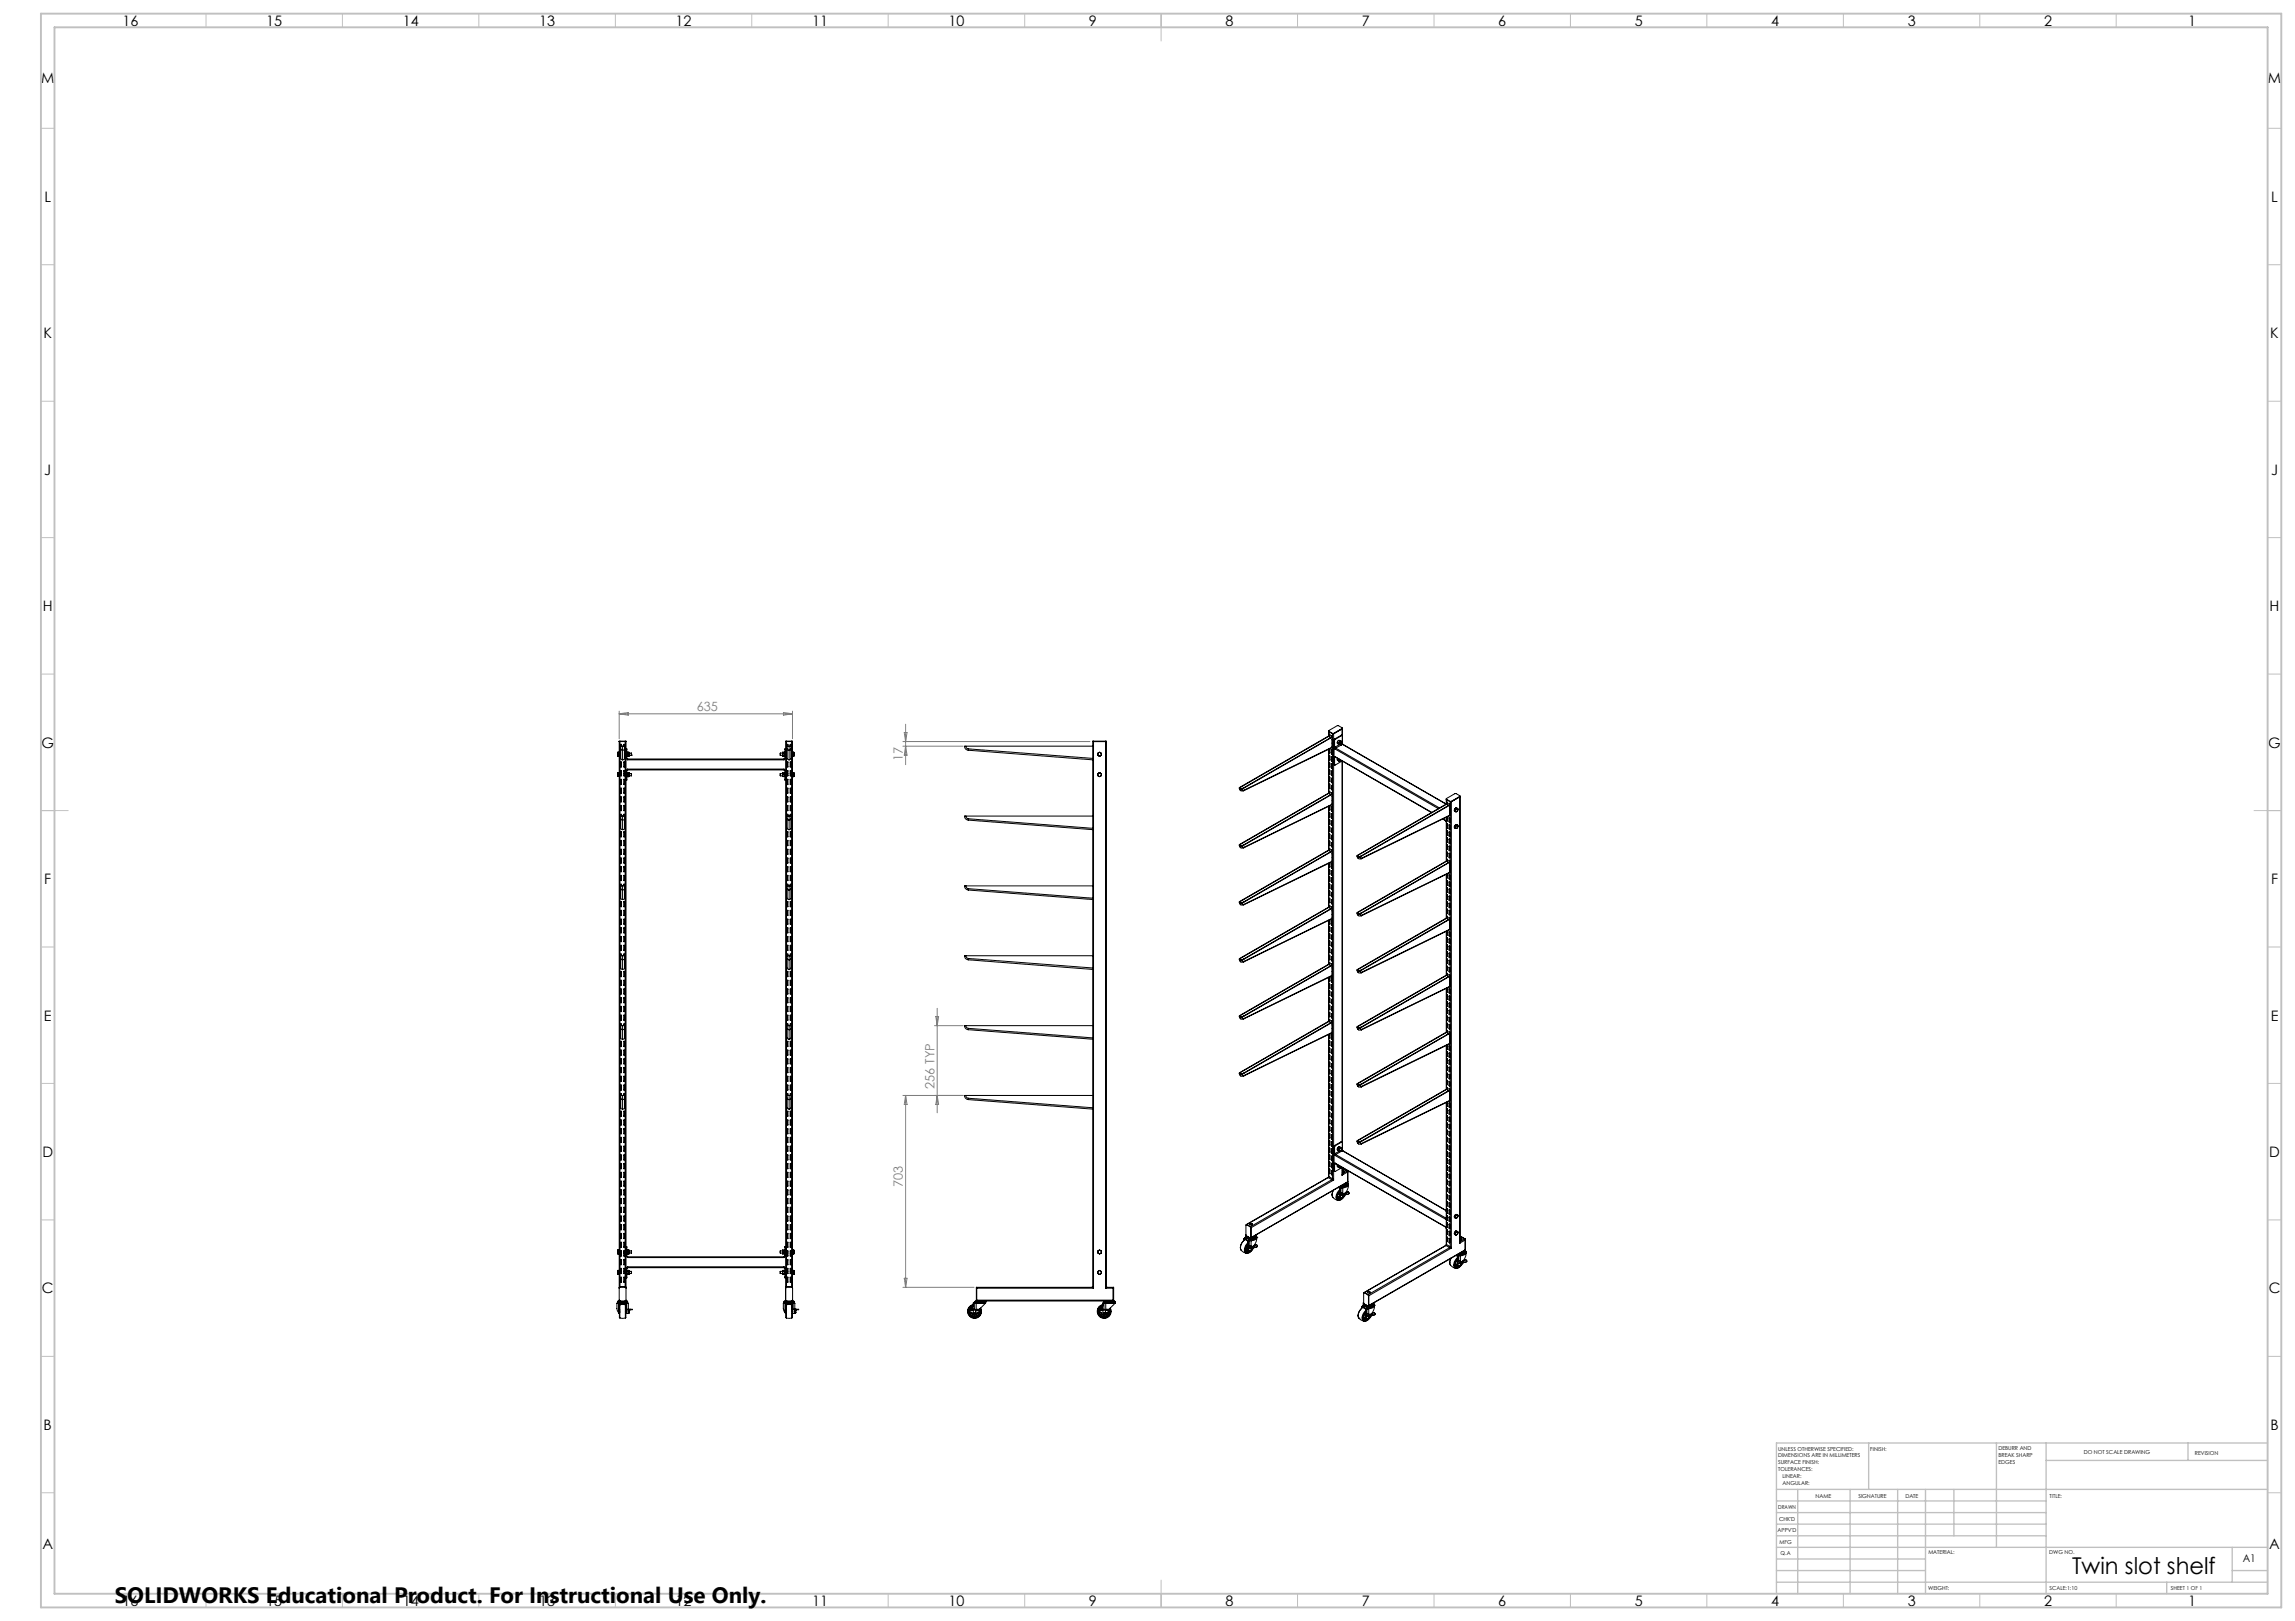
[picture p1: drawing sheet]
<svg xmlns="http://www.w3.org/2000/svg" width="841mm" height="594mm" viewBox="0 0 841 594" stroke-linecap="round" stroke-linejoin="round" font-family="sans-serif">
<defs><g id="words">
<text font-size="8.5" x="759.3" y="576.7">Twin slot shelf</text>
<text font-size="8.2" x="42.1" y="587.3">SOLIDWORKS Educational Product. For Instructional Use Only.</text>
<g font-size="5.3">
<text x="44.8" y="9.5">16</text>
<text x="97.6" y="9.5">15</text>
<text x="147.6" y="9.5">14</text>
<text x="197.6" y="9.5">13</text>
<text x="247.6" y="9.5">12</text>
<text x="297.6" y="9.5">11</text>
<text x="347.6" y="9.5">10</text>
<text x="399.1" y="9.5">9</text>
<text x="449.1" y="9.5">8</text>
<text x="499.1" y="9.5">7</text>
<text x="549.1" y="9.5">6</text>
<text x="599.1" y="9.5">5</text>
<text x="649.1" y="9.5">4</text>
<text x="699.1" y="9.5">3</text>
<text x="749.1" y="9.5">2</text>
<text x="801.8" y="9.5">1</text>
<text x="15.1" y="30.5">M</text>
<text x="831.1" y="30.5">M</text>
<text x="16.3" y="74">L</text>
<text x="832.3" y="74">L</text>
<text x="16" y="124">K</text>
<text x="832" y="124">K</text>
<text x="16.2" y="174">J</text>
<text x="832.2" y="174">J</text>
<text x="15.7" y="224">H</text>
<text x="831.7" y="224">H</text>
<text x="15.2" y="274">G</text>
<text x="831.2" y="274">G</text>
<text x="16.2" y="324">F</text>
<text x="832.2" y="324">F</text>
<text x="16.1" y="374">E</text>
<text x="832.1" y="374">E</text>
<text x="15.5" y="424">D</text>
<text x="831.5" y="424">D</text>
<text x="15.4" y="474">C</text>
<text x="831.4" y="474">C</text>
<text x="16" y="524">B</text>
<text x="832" y="524">B</text>
<text x="15.5" y="567.5">A</text>
<text x="831.5" y="567.5">A</text>
<text x="44.8" y="588.5">16</text>
<text x="97.6" y="588.5">15</text>
<text x="147.6" y="588.5">14</text>
<text x="197.6" y="588.5">13</text>
<text x="247.6" y="588.5">12</text>
<text x="297.6" y="588.5">11</text>
<text x="347.6" y="588.5">10</text>
<text x="399.1" y="588.5">9</text>
<text x="449.1" y="588.5">8</text>
<text x="499.1" y="588.5">7</text>
<text x="549.1" y="588.5">6</text>
<text x="599.1" y="588.5">5</text>
<text x="649.1" y="588.5">4</text>
<text x="699.1" y="588.5">3</text>
<text x="749.1" y="588.5">2</text>
<text x="801.8" y="588.5">1</text>
</g>
<g font-size="4.7" fill="#808080">
<text x="255.3" y="260.5">635</text>
<text x="330.9" y="278.9" transform="rotate(-90 330.9 278.9)">17</text>
<text x="342.4" y="398.9" transform="rotate(-90 342.4 398.9)">256 TYP</text>
<text x="330.9" y="435.1" transform="rotate(-90 330.9 435.1)">703</text>
</g>
<text font-size="3.9" x="821.9" y="572.5">A1</text>
<g font-size="2">
<text x="651.6" y="531.6">UNLESS OTHERWISE SPECIFIED:</text>
<text x="685.4" y="531.6">FINISH:</text>
<text x="732.3" y="531.5">DEBURR AND</text>
<text x="732.3" y="534">BREAK SHARP</text>
<text x="763.6" y="533">DO NOT SCALE DRAWING</text>
<text x="804.3" y="533.2">REVISION</text>
<text x="651.6" y="534.1">DIMENSIONS ARE IN MILLIMETERS</text>
<text x="651.6" y="536.6">SURFACE FINISH:</text>
<text x="651.6" y="539.1">TOLERANCES:</text>
<text x="732.3" y="536.5">EDGES</text>
<text x="653.2" y="541.6">LINEAR:</text>
<text x="653.2" y="544.1">ANGULAR:</text>
<text x="665.3" y="549">NAME</text>
<text x="681" y="548.9">SIGNATURE</text>
<text x="698.2" y="548.9">DATE</text>
<text x="751.1" y="548.9">TITLE:</text>
<text x="651.6" y="553.1">DRAWN</text>
<text x="651.9" y="557.3">CHK'D</text>
<text x="651.4" y="561.4">APPV'D</text>
<text x="652.1" y="565.8">MFG</text>
<text x="652.5" y="570">Q.A</text>
<text x="706.6" y="569.5">MATERIAL:</text>
<text x="751" y="569.5">DWG NO.</text>
<text x="706.6" y="582.5">WEIGHT:</text>
<text x="751.1" y="582.6">SCALE:1:10</text>
<text x="795.5" y="582.6">SHEET 1 OF 1</text>
</g>
</g></defs>
<g fill="none" stroke="#c0c0c0" stroke-width=".37">
<path d="M75.5 5v5M125.5 5v5M175.5 5v5M225.5 5v5M275.5 5v5M325.5 5v5M375.5 5v5M425.5 5v10M475.5 5v5M525.5 5v5M575.5 5v5M625.5 5v5"/>
<path d="M675.5 5v5M725.5 5v5M775.5 5v5M15 47h5M831 47h5M15 97h5M831 97h5M15 147h5M831 147h5M15 197h5M831 197h5M15 247h5"/>
<path d="M831 247h5M15 297h10M826 297h10M15 347h5M831 347h5M15 397h5M831 397h5M15 447h5M831 447h5M15 497h5M831 497h5M15 547h5"/>
<path d="M831 547h5M425.5 579v10M75.5 584v5M125.5 584v5M175.5 584v5M225.5 584v5M275.5 584v5M325.5 584v5M375.5 584v5M475.5 584v5M525.5 584v5M575.5 584v5"/>
<path d="M625.5 584v5M675.5 584v5M725.5 584v5M775.5 584v5"/>
</g>
<g fill="none" stroke="#c0c0c0" stroke-width=".5">
<path d="M684.8 528.8v17M731.6 528.8v38.2M749.8 528.8v55.2M749.8 535.2h81.2M801.8 528.8v6.4M831 528.8h-180v55.2M651 545.8h180M651 558.5h98.8M651 554.3h98.8M651 550h98.8M658.8 545.8v38.2M678 545.8v38.2"/>
<path d="M695.4 545.8v38.2M705.6 545.8v38.2M716 545.8v17M651 579.8h180M651 562.8h98.8M651 575.5h54.6M651 571.3h54.6M651 567h180M794 579.8v4.2M818 575.5h13M818 567v12.8"/>
</g>
<path d="M15 5h821v584h-821zM20 10h811v574h-811z" fill="none" stroke="#c0c0c0" stroke-width=".7"/>
<g fill="none" stroke="#808080" stroke-width=".37">
<path d="M226.9 260.6v10.1M226.9 261.6h63.5M226.9 261.6l3.3-.5v1zM287.1 261.1l3.3 .5-3.3 .5zM290.4 260.6v10.1M330.9 273.4h22.1M330.9 271.7h68.5M331.4 268.4h1l-.5 3.3zM331.9 265.4v14.8M331.9 273.4l.5 3.3h-1zM342.4 375.8h10.6M342.9 372.5h1.1l-.6 3.3z"/>
<path d="M343.4 369.5v38.3M330.9 401.4h22.1M331.9 401.4l.5 3.3h-1zM331.9 401.4v70.3M343.4 401.4l.6 3.3h-1.1zM330.9 471.7h26M331.4 468.4h1l-.5 3.3z"/>
</g>
<g fill="none" stroke="#000" stroke-width=".37">
<path d="M226.4 275.9v.6M226.4 276.5v.5M226.4 277h.1M226.4 277v.1M226.4 276.5v.4M226.4 275.9v.2M226.4 276.1v.4M226.4 276.9v.1M226.4 275.6v.3M226.4 275.6h.4v1.5l-.4-.1M226.4 276.9h.4M226.4 276.1h.4"/>
<path d="M226.8 277h.1M226.8 275.7h.1M226.9 271.7v204.8l.3 .2M227.2 271.6l-.3 .1h2.5M227.2 271.6v199.8M227.2 271.6h1.9M227.5 274.4l.6 .5M227.5 274.4v3.7l.6 .3M227.5 273.4l.1-.7 .2 .7M227.5 279.1l.3 .1-.2 1.9zM228.1 273.4h.7v1M228.1 273.4v1.5"/>
<path d="M228.1 273.4h-.6v1M228.1 274.9v3.5M228.6 279.1l.2 .1v1.9h-.2zM228.8 274.4l-.7 .5M228.8 274.4v3.7l-.7 .3M228.8 273.4l-.2-.7v.7M229.1 271.6h.3v200.3l-.3-.5M229.1 271.6v199.8M229.4 274.4h.3v.3M229.4 274.7h.3M229.7 277.8l.3 .3M229.7 274.7v3.2l.3 .5"/>
<path d="M229.7 277l.1 .1M229.8 276v.7M229.8 276.7v.4M229.8 275.6v.4M229.8 275.6l-.1 .1M229.8 276.7l1.6 .1M229.8 276h.6M229.8 275.6h.6M229.8 277.1h.6M230 278.1v.3M230 278.4h57.3M230 278.1h57.3"/>
<path d="M230.4 276l.1 .4M230.4 275.6l.1 .2M230.5 275.8v.6M230.5 276.4v.6M230.5 277l-.1 .1M230.5 276h.9M230.5 275.8l-.1 .2M231.4 276v.7M231.4 276.7v.1M231.4 276.7h.1M286 276v.8M286 276h.8"/>
<path d="M286.8 275.8l.1 .2M286.8 275.8v.6M286.8 276.4v.6M286.8 277l.1 .1M286.9 276l-.1 .4M286.9 275.6l-.1 .2M286.9 276h.6M286.9 275.6h.6M286.9 277.1h.6M287.3 278.1v.3M287.5 276v.7M287.5 275.6v.4"/>
<path d="M287.5 276.7v.4M287.5 275.6l.1 .1M287.5 276.7l-1.5 .1M287.6 277.8l-.3 .3M287.6 274.7v3.2l-.3 .5M287.6 277l-.1 .1M287.6 274.7h.3M287.9 271.7h2.5M287.9 274.4h-.3v.3M288.2 271.6h-.3v204.8M288.2 271.6v199.8M288.2 271.6h1.9"/>
<path d="M288.5 274.4l.7 .5M288.5 274.4v3.7l.7 .3M288.5 273.4l.2-.7v.7M288.5 279.2h.2v1.9h-.2zM289.2 273.4h.6v1M289.2 273.4v1.5M289.2 273.4h-.7v1M289.2 274.9v3.5M289.6 279.2h.2v1.9h-.2zM289.8 274.4l-.6 .5M289.8 274.4v3.7l-.6 .3M289.8 273.4l-.1-.7-.1 .7"/>
<path d="M290.1 271.6h.3v200.3l-.3-.5M290.1 271.6v199.8M290.4 277h.1M290.4 275.7h.1M290.5 276.7h.4M290.5 276h.4M290.9 276v.4M290.9 275.6v.2M290.9 275.6h-.4v1.5h.4M290.9 276.7v.3M290.9 275.8v.2M290.9 275.8v.6"/>
<path d="M290.9 276.4v.3M290.9 276.4v.6M290.9 277v.1M353.9 273.4a.96 .96 0 0 0 1 1M353.9 273.4h-.3a1.13 1.13 0 0 0 1.2 1.5M353.9 273.4h46.5M354.8 274.9l45.6 3.5M354.9 274.4l-.1 .5M354.9 274.4l45.5 3.5M400.4 271.7h5M400.7 271.6h-.3v199.8M400.7 271.6h4.4"/>
<path d="M400.7 271.6v200.4M402.3 276.4l.3 .6M402.3 276.4v.3l.3 .3M402.6 275.8h.7M402.6 277h.7M402.6 275.8l-.3 .6M402.6 275.8l-.3 .2v.4M402.6 275.8l.3-.2 .4 .2M403.3 275.8l.3 .6M403.3 275.8l.3 .2v.4M403.6 276.4l-.3 .6M405.1 271.6h.3v199.8"/>
<path d="M405.1 271.6v200.4M486.8 267.9l.1 1.8M486.9 274.6v16M486.9 268l1.4 .7M486.9 268v1.7M486.9 274.5v16.1M487.1 269.1l.2 .1v1.3M487.1 275.8l.2 .1M487.1 277h.2v1.5M487.1 278.4l.2 .1M487.1 279.6h.2v1.5M487.1 269.1v.5"/>
<path d="M487.1 274.5v1.3M487.1 277v1.4M487.1 279.6v1.4M487.1 269.1l.1 .4M487.1 277l.1 1.3M487.1 279.6l.1 1.3M487.2 275.7l.1 .2M487.2 278.3l.1 .2M487.2 274.4v1.3M487.2 275.7l-.1 .1M487.2 278.3l-.1 .1M487.3 274.3v1.6"/>
<path d="M487.3 269.4l-33.1 19.2 .2 .5M487.3 269.6l-33 19M487.9 269.6l.2 .1v4.1M487.9 276.2l.2 .1M487.9 274.8l.2 .1v1.4M487.9 278.8l.2 .1M487.9 277.4l.2 .1v1.4M487.9 269.6v.6M487.9 274.8v1.4M487.9 277.4v1.4M487.9 269.6l.1 .5M487.9 274.8l.1 1.3"/>
<path d="M487.9 277.4l.1 1.4M488 276.1l.1 .2M488 278.8l.1 .1M488 276.1l-.1 .1M488 278.8h-.1M488.1 273.8l-32.3 16M488.1 270l-33 19.1-.6-.1-.2-.4M488.1 270.2l-32.9 18.9M488.1 273.8l-32.2 15.8M488.3 268.7h.4M488.3 268.7v163.2M488.7 268.7v163.7"/>
<path d="M488.8 271.2l.3 .1M488.8 271.2v8.9M489.1 274l.2 .5M489.1 270.8l-.3 .4M489.1 271.3v2.7M489.1 277.6v2.6M489.1 270.8l.2 .2M489.3 277.3l-.2 .3M489.3 271l-.2 .3M489.3 273.7l-.2 .3M489.3 273.7l.2 .4M489.3 277.5l-.2 .1"/>
<path d="M489.3 277.3v.1M489.3 274.5l37.8 21.8M489.3 277.3l35.4 20.4M489.3 277.4h.1M489.3 277.4v.1M489.3 277.4l35.3 20.4M489.4 277.5h-.1M489.5 274.1l-.2 .4M489.5 274.1l38 22M490.1 271.9v.6l.4 .3M490.1 278v.6l.4 .3M490.1 271.9l.4 .3"/>
<path d="M490.1 278l.4 .3M490.1 277.9v.1M490.5 271.3l-.4 .6M490.5 272.2l.1 .3M490.5 271.3l1 .3M490.5 272.8h.3M490.5 278.3l.1 .3M490.5 278.9h.3M490.5 271.3l.5 .3M490.6 272.5l.2 .3M490.6 272.5l-.1 .3M490.6 278.6l.2 .3"/>
<path d="M490.6 278.6l-.1 .3M490.6 278.2l-.1 .1M490.7 278.2l-.1 .4M490.8 272.8h.2M490.8 271.9l-.2 .6M490.8 278.9l.3-.1zM490.8 278.3v.4l.7 .3-2.3 1.4-.1-.2M490.8 271.9l-.3 .3M491 272.8l-1.7 .9M491 271.6l-.2 .3M491 271.6h.3M491.3 271.6l-.5 .3"/>
<path d="M491.3 271.6l.2 .3M491.4 278.6v.4h.3M491.5 271.6h-.2M491.5 271.6v.3M491.5 269.4l.3 .2M491.5 269.4l.2 .2M491.5 269.4l-2.4 1.4M491.5 278.7l.2 .3M491.5 271.9v.1M491.6 272.4l.3-.1-.3 .6zM491.7 272.9h-.2M491.7 269.6l.2 .1"/>
<path d="M491.7 269.6l-2.4 1.4M491.8 267.1l-3.2 1.8-1.8-.9M491.8 266.9v-.2l-1.7-.8-3.2 1.9v.2M491.8 267.1l.1-.2v5.4M491.8 266.9l-3.1 1.8M491.8 266.9v2.7M491.8 278.9v139.6M491.8 272.2l-.6-.4-.4 .3v.4l.7 .4M491.8 278.9l-.1 .1M491.8 272.7l.1 .1M491.9 266.9l-.1 .2M491.9 278.9l.2 142.8"/>
<path d="M491.9 272.8l-2.4 1.3M491.9 272.8l38 21.9M492 272.7l-.1-.3a.33 .33 0 0 0-.5 0 .33 .33 0 0 0 .1 .5M492 272.7h.1M492.1 272.7l-.2 .1M492.1 272.7l37.9 21.9v-1.9M226.4 284.5h.1M226.4 283.2h.1M226.4 283.2v.4M226.4 283.6v.6M226.4 284.2v.3M226.4 283.2h.5"/>
<path d="M226.4 283.6v.3M226.4 283.9v.3M226.4 284.5h.5M226.4 283.9h.4M226.8 283.2h.1M226.8 283.2v1.3M227.5 299v1M227.5 299h.6M227.5 299l.1-.7 .2 .7M227.5 283.5h.3M227.5 282.4h.3l-.2 1.9zM227.5 288.8h.3l-.2 1.9z"/>
<path d="M227.5 284.3h.2M227.5 295.1l.3 .1-.2 1.9zM227.5 292h.3l-.2 1.9zM227.5 285.5l.3 .1-.2 1.9zM228.1 299v1.5M228.1 299h.7M228.6 283.5h.2M228.6 282.4h.2v1.9l-.2-.1zM228.6 288.8h.2v1.9l-.2-.1zM228.6 284.3h.2M228.6 295.1l.2 .1-.1 1.9zM228.6 292h.2v1.9l-.2-.1z"/>
<path d="M228.6 285.5l.2 .1-.1 1.9zM228.8 299v1M228.8 299l-.2-.7v.7M229.4 285.6h.3M229.7 285.6v.3h-.3M229.7 284.5l.1 .1M229.7 283.3l.1 .2M229.8 283.5v.8M229.8 284.3v.3M229.8 283.1l-.1 .2M229.8 283.1l-.1 .1M229.8 284.3h1.6"/>
<path d="M229.8 283.1h.6M229.8 283.5h.6M229.8 284.6h.6M230 281.8v.3M230 281.8l-.3 .6v3.2M230 282.1l-.3 .3M230 282.1h57.3M230 281.8h57.3M230.4 283.5l.1 .4M230.4 283.1l.1 .2M230.4 283.1l.1 .1M230.5 283.3v.6"/>
<path d="M230.5 283.9v.5M230.5 284.4l-.1 .2M230.5 283.2v.1M230.5 283.5h.9M230.5 283.3l-.1 .2M231.4 283.5v.8M286 283.5v.8M286 283.5h.8M286 284.3h.8M286.8 283.5l.1 .3M286.8 283.5v.6M286.8 284.1l.1 .4"/>
<path d="M286.8 284.1v.4M286.8 284.5l.1 .1M286.9 283.8l-.1 .3M286.9 283.2l-.1 .3M286.9 283.8h.6M286.9 283.2h.6M286.9 284.5h.6M286.9 284.5h-.1M287.3 281.8v.3M287.3 282.1l.3 .3M287.3 281.8l.3 .6v3.2M287.5 283.2v.6"/>
<path d="M287.5 283.8v.7M287.5 283.2h.1M287.5 284.5l-.6 .1M287.6 285.6v.3h.3M287.6 285.6h.3M288.5 299v1M288.5 299h.7M288.5 299l.2-.7v.7M288.5 283.5h.2M288.5 282.4h.2v1.9l-.2-.1zM288.5 295.2h.2l-.1 1.9zM288.5 285.6h.2l-.1 1.9z"/>
<path d="M288.5 292h.2v1.9l-.2-.1zM288.5 288.8h.2v1.9l-.2-.1zM288.5 284.3h.2M289.2 299v1.5M289.2 299h.6M289.6 288.8h.2v1.9l-.2-.1zM289.6 292h.2v1.9l-.2-.1zM289.6 283.5h.2M289.6 282.4h.2v1.9l-.2-.1zM289.6 285.6h.2l-.1 1.9zM289.6 295.2h.2l-.1 1.9zM289.6 284.3h.2"/>
<path d="M289.8 299v1M289.8 299l-.1-.7-.1 .7M290.4 283.2h.1M290.4 284.5h.1M290.5 284.3h.4M290.5 283.5h.4M290.9 283.5v.4M290.9 284.3v.1M290.9 283.9v.4M290.9 283.9v.5M290.9 283.3v.2M290.9 283.3v.6"/>
<path d="M290.9 284.4v.2M290.9 283.2v.1M290.9 283.2l-.4-.1v1.5h.4M353.9 299a.96 .96 0 0 0 1 1M353.9 299h-.3a1.15 1.15 0 0 0 1.2 1.5M353.9 299h46.5M402.3 283.9l.3 .5M402.3 283.9v.4l.3 .1M402.6 283.3h.7M402.6 284.4h.7M402.6 283.3l-.3 .6M402.6 283.3l-.3 .2v.4"/>
<path d="M403.3 283.3l.3 .6M403.6 283.9l-.3 .5M403.6 283.9v.4l-.3 .1M454.1 288.7l.6 1M454.3 288.6l.1 .3M454.4 289.1h.8M454.4 289.1l.3 .6M454.7 289.7l1.1 .1M455 289.1h.1M455 289.1h-.1M455.2 289.1a.42 .42 0 0 0 .2 .5 .42 .42 0 0 0 .5 0M455.9 289.6l-.1 .2"/>
<path d="M455.9 288.6l-.9 .5M486.9 295.5v16M486.9 295.4v16.1M487.1 281l.2 .1M487.1 282.2l.2 .1v1.4M487.1 283.6l.2 .1M487.1 284.8l.2 .1v1.4M487.1 286.2l.2 .1M487.1 287.4l.2 .1v1.4M487.1 288.8l.2 .1M487.1 290l.2 .1v1.3M487.1 296.6l.2 .2"/>
<path d="M487.1 297.9h.2v1.5M487.1 299.3l.2 .1M487.1 282.2v1.4M487.1 284.8v1.4M487.1 287.4v1.4M487.1 290v.5M487.1 295.3v1.3M487.1 297.9v1.4M487.1 282.2l.1 1.3M487.1 284.8l.1 1.3M487.1 287.4l.1 1.3M487.1 290l.1 .4"/>
<path d="M487.1 297.9l.1 1.3M487.2 280.9l.1 .2M487.2 283.5l.1 .2M487.2 286.1l.1 .2M487.2 288.7l.1 .2M487.2 296.6l.1 .2M487.2 299.2l.1 .2M487.2 295.3v1.3M487.2 280.9l-.1 .1M487.2 283.5l-.1 .1M487.2 286.1l-.1 .1M487.2 288.7l-.1 .1"/>
<path d="M487.2 296.6h-.1M487.2 299.2l-.1 .1M487.3 295.3v1.5M487.3 290.4l-33.1 19 .2 .5M487.3 290.5l-33 19M487.9 281.4l.2 .1M487.9 280l.2 .1v1.4M487.9 284l.2 .2M487.9 282.6l.2 .1v1.5M487.9 286.7l.2 .1M487.9 285.2l.2 .1v1.5M487.9 289.3l.2 .1"/>
<path d="M487.9 287.9h.2v1.5M487.9 290.5h.2v4.2M487.9 297.1l.2 .1M487.9 295.7l.2 .1v1.4M487.9 299.7l.2 .1M487.9 298.3l.2 .1v1.4M487.9 280v1.4M487.9 282.6v1.4M487.9 285.2v1.5M487.9 287.9v1.4M487.9 290.5v.6M487.9 295.7v1.4"/>
<path d="M487.9 298.3v1.4M487.9 280l.1 1.4M487.9 282.6l.1 1.4M487.9 285.2l.1 1.4M487.9 287.9l.1 1.3M487.9 290.5l.1 .5M487.9 295.7l.1 1.3M487.9 298.3l.1 1.3M488 281.4l.1 .1M488 284l.1 .2M488 286.6l.1 .2M488 289.2l.1 .2"/>
<path d="M488 297l.1 .2M488 299.6l.1 .2M488 281.4h-.1M488 284h-.1M488 286.6l-.1 .1M488 289.2l-.1 .1M488 297l-.1 .1M488 299.6l-.1 .1M488.1 294.7l-32.3 16M488.1 290.9l-33 19.1-.6-.1-.2-.4M488.1 291.1l-32.9 18.9M488.1 294.7l-32.2 15.8"/>
<path d="M488.8 280.1l.3 .2M488.8 280.1l.3 .1M530 292.9l1.4 .9M530 299.5v16.1M530 292.9l1.4 .7M530 292.9l.1 1.7M530.1 299.4v16.1M530.3 294l.2 .1v1.3M530.3 294v.5M530.3 299.4v1.2M530.3 294l.1 .4M530.4 299.3v1.3"/>
<path d="M530.4 299.3l.1 1.5M530.5 294.4l-33.2 19.1 .2 .5M530.5 294.5l-33 19M531 294.5l.2 .1v4.1M531 299.7l.2 .1v1.4M531 294.5v.6M531 299.7v1.4M531 294.5l.1 .5M531 299.7l.1 1.3M531.2 298.7l-32.3 16M531.2 294.9l-32.9 19.1-.7-.1-.1-.4M531.2 295.1l-32.8 18.9"/>
<path d="M531.2 298.7l-32.2 15.8M531.4 293.6h.4M531.4 293.6v.2M531.4 293.8v163M531.8 293.6v163.7M533 296.7v.4M533 296.6v.6l.3 .2M533 296.6l.3 .2M533.3 296.8v.3M533.3 297.4l.2 .1M533.3 297.1l.2 .4M533.3 297.1v.3"/>
<path d="M533.4 296.1l-.4 .5M533.4 296.1l.4 .2M533.4 296.1l.8 .2M533.5 296.1h.2M533.5 296.5l-.2 .3M533.5 296.5l-.2 .6M533.8 296.3h.2M533.8 296.3l-.3 .2M534 296.3l-.5 .2M534 296.3l.2 .3M534 297.2l-.5 .3M534 296.3h.2"/>
<path d="M534.2 296.3v.3M534.2 296.6l-.2 .6M535 291.8v-.2l-1.8-.8-3.2 1.8v.3M535 292l-3.2 1.8h-.4M535 292v163.5M535 291.8l-3.2 1.8M535 291.8v163.7M535 292l-3.2 1.8M535.1 291.8l-.1 .2M227.5 300l.6 .5M227.5 300v3.6l.6 .4M227.5 311.2h.3l-.2 1.9z"/>
<path d="M227.5 304.8h.3l-.2 1.9zM227.5 314.4h.3l-.2 1.9zM227.5 317.5l.3 .1-.2 1.9zM227.5 307.9l.3 .1-.2 1.9zM228.1 300.5v3.5M228.6 311.2h.2v1.9l-.2-.1zM228.6 304.8h.2v1.9l-.2-.1zM228.6 314.4h.2v1.9l-.2-.1zM228.6 317.5l.2 .1-.1 1.9zM228.6 307.9l.2 .1-.1 1.9zM228.8 300l-.7 .5M228.8 300v3.6l-.7 .4"/>
<path d="M288.5 300l.7 .5M288.5 300v3.6l.7 .4M288.5 304.8h.2v1.9l-.2-.1zM288.5 311.2h.2v1.9l-.2-.1zM288.5 314.4h.2v1.9l-.2-.1zM288.5 308h.2l-.1 1.9zM288.5 317.6h.2l-.1 1.9zM289.2 300.5v3.5M289.6 311.2h.2v1.9l-.2-.1zM289.6 314.4h.2v1.9l-.2-.1zM289.6 304.8h.2v1.9l-.2-.1zM289.6 308h.2l-.1 1.9z"/>
<path d="M289.6 317.6h.2l-.1 1.9zM289.8 300l-.6 .5M289.8 300v3.6l-.6 .4M354.8 300.5l45.6 3.5M354.9 300l-.1 .5M354.9 300l45.5 3.5M454.1 309.6l.6 1M454.3 309.5l.1 .3M454.4 309.9l.8 .1M454.4 309.9l.3 .7M454.7 310.6l1.1 .1M455 310h-.1"/>
<path d="M455 310h.1M455.2 310l.3 .5h.4M455.9 310.5l-.1 .2M455.9 309.5l-.9 .5M486.9 316.4v16.1M486.9 316.3v16.1M487.1 300.5l.2 .1v1.4M487.1 301.9l.2 .1M487.1 303.1l.2 .1v1.4M487.1 304.5l.2 .1M487.1 305.7l.2 .1v1.4M487.1 307.1l.2 .1"/>
<path d="M487.1 308.3l.2 .1v1.4M487.1 309.7l.2 .1M487.1 310.9l.2 .1v1.3M487.1 317.6l.2 .1M487.1 318.8h.2v1.5M487.1 300.5v1.4M487.1 303.1v1.4M487.1 305.7v1.4M487.1 308.3v1.4M487.1 310.9v.5M487.1 316.3v1.3M487.1 318.8v1.4"/>
<path d="M487.1 300.5l.1 1.3M487.1 303.1l.1 1.3M487.1 305.7l.1 1.4M487.1 308.3l.1 1.4M487.1 310.9l.1 .4M487.1 318.8l.1 1.3M487.2 301.8l.1 .2M487.2 304.4l.1 .2M487.2 307.1l.1 .1M487.2 309.7l.1 .1M487.2 317.5l.1 .2M487.2 316.2v1.3"/>
<path d="M487.2 301.8l-.1 .1M487.2 304.4l-.1 .1M487.2 307.1h-.1M487.2 309.7h-.1M487.2 317.5l-.1 .1M487.3 316.2v1.5M487.3 311.2l-33.1 19.2 .2 .5M487.3 311.4l-33 19M487.9 302.3l.2 .1M487.9 300.9l.2 .1v1.4M487.9 304.9l.2 .2M487.9 303.6h.2v1.5"/>
<path d="M487.9 307.5l.2 .2M487.9 306.2h.2v1.5M487.9 310.2l.2 .1M487.9 308.8h.2v1.5M487.9 311.4l.2 .1v4.1M487.9 318l.2 .1M487.9 316.6l.2 .1v1.4M487.9 319.2l.2 .1v1.4M487.9 300.9v1.4M487.9 303.6v1.3M487.9 306.2v1.3M487.9 308.8v1.4"/>
<path d="M487.9 311.4v.6M487.9 316.6v1.4M487.9 319.2v1.4M487.9 300.9l.1 1.4M487.9 303.6l.1 1.3M487.9 306.2l.1 1.3M487.9 308.8l.1 1.3M487.9 311.4l.1 .5M487.9 316.6l.1 1.4M487.9 319.2l.1 1.4M488 302.3l.1 .1M488 304.9l.1 .2"/>
<path d="M488 307.5l.1 .2M488 310.1l.1 .2M488 318l.1 .1M488 302.3h-.1M488 304.9h-.1M488 307.5h-.1M488 310.1l-.1 .1M488 318h-.1M488.1 315.6l-32.3 16M488.1 311.8l-33 19.1-.6-.1-.2-.4M488.1 312l-32.9 18.9M488.1 315.6l-32.2 15.8"/>
<path d="M497.3 313.6l.5 1M497.5 313.5l.1 .3M497.5 314h.9M497.5 314l.3 .6M497.8 314.6l1.1 .1M498.1 314h-.1M498.1 314h.1M498.4 314a.4 .4 0 0 0 .1 .5 .4 .4 0 0 0 .5 0M499 314.5l-.1 .2M499.1 313.5l-1 .5M528.7 300.1l1.2 .7M528.8 300.1l1 .6"/>
<path d="M529.8 300.7l.2 .5M529.8 300.7l.1 .1M529.9 300.8h.1M530.3 300.6l.2 .2M530.3 301.9h.2v1.5M530.3 303.2l.2 .2M530.3 304.5h.2v1.5M530.3 305.9l.2 .1M530.3 307.1l.2 .1v1.4M530.3 308.5l.2 .1M530.3 309.7l.2 .1v1.4M530.3 311.1l.2 .1"/>
<path d="M530.3 312.3l.2 .1v1.4M530.3 313.7l.2 .1M530.3 314.9l.2 .1v1.3M530.3 301.9v1.3M530.3 304.5v1.4M530.3 307.1v1.4M530.3 309.7v1.4M530.3 312.3v1.4M530.3 314.9v.5M530.3 301.9l.1 1.3M530.3 304.5l.1 1.3M530.3 307.1l.1 1.3"/>
<path d="M530.3 309.7l.1 1.3M530.3 312.3l.1 1.3M530.3 314.9l.1 .4M530.4 300.6l.1 .2M530.4 303.2l.1 .2M530.4 305.8l.1 .2M530.4 308.4l.1 .2M530.4 311l.1 .2M530.4 313.6l.1 .2M530.4 300.6h-.1M530.4 303.2h-.1M530.4 305.8l-.1 .1"/>
<path d="M530.4 308.4l-.1 .1M530.4 311l-.1 .1M530.4 313.6l-.1 .1M530.5 315.3l-33.1 19.1 .1 .4M530.5 315.4l-33 19M531 301.1l.2 .1M531 303.7l.2 .1M531 302.3l.2 .1v1.4M531 306.3l.2 .2M531 304.9l.2 .1v1.5M531 308.9l.2 .2M531 307.5l.2 .1v1.5"/>
<path d="M531 311.5l.2 .2M531 310.2h.2v1.5M531 314.1l.2 .2M531 312.8h.2v1.5M531 315.4h.2v4.2M531 302.3v1.4M531 304.9v1.4M531 307.5v1.4M531 310.2v1.3M531 312.8v1.3M531 315.4v.5M531 302.3l.1 1.3"/>
<path d="M531 304.9l.1 1.4M531 307.5l.1 1.4M531 310.2l.1 1.3M531 312.8l.1 1.3M531 315.4l.1 .5M531.1 301l.1 .2M531.1 303.6l.1 .2M531.1 306.3l.1 .2M531.1 308.9l.1 .2M531.1 311.5l.1 .2M531.1 314.1l.1 .2M531.1 301l-.1 .1"/>
<path d="M531.1 303.6l-.1 .1M531.1 306.3h-.1M531.1 308.9h-.1M531.1 311.5h-.1M531.1 314.1h-.1M531.2 319.6l-32.3 16M531.2 315.8l-32.9 19.1-.7-.1-.1-.4M531.2 315.9l-32.8 19M531.2 319.6l-32.2 15.8M533 302.8v.4M533 302.8v.6l.3 .2M533 302.8l.3 .1"/>
<path d="M533.3 302.9v.4M533.3 303.6h.2M533.3 303.3l.2 .3M533.3 303.3v.3M533.4 302.3l-.4 .4M533.4 302.2l-.4 .6M533.4 302.2l.4 .2M533.4 302.2l.8 .2M533.5 302.2h.2M533.5 302.7l-.2 .2M533.5 302.7l-.2 .6M533.8 302.4h.2"/>
<path d="M533.8 302.4l-.3 .3M534 302.4l-.5 .3M534 302.4l.2 .3M534 303.3l-.5 .3M534.2 302.4v.3M534.2 302.4h-.2M534.2 302.7l-.2 .6M227.5 325.6l.6 .5M227.5 324.6v1M227.5 324.6h.6M227.5 325.6v3.6l.6 .4M227.5 324.6l.1-.7 .2 .7"/>
<path d="M227.5 333.6h.3l-.2 1.9zM227.5 330.3l.3 .1-.2 1.9zM227.5 320.7l.3 .1-.2 1.9zM227.5 336.8h.3l-.2 1.9zM227.5 339.9l.3 .1-.2 1.9zM228.1 324.6v1.5M228.1 324.6h.7M228.1 326.1v3.5M228.6 324.6l.1-.7 .1 .7M228.6 333.6h.2v1.9l-.2-.1zM228.6 336.8h.2v1.9l-.2-.1zM228.6 339.9l.2 .1-.1 1.9z"/>
<path d="M228.6 330.3l.2 .1-.1 1.9zM228.6 320.7l.2 .1v1.9l-.2-.1zM228.8 324.6v1M228.8 325.6l-.7 .5M228.8 325.6v3.6l-.7 .4M288.5 325.6l.7 .5M288.5 324.6v1M288.5 324.6h.7M288.5 325.6v3.6l.7 .4M288.5 324.6l.1-.7 .1 .7M288.5 330.4h.2l-.1 1.9zM288.5 333.6h.2v1.9l-.2-.1z"/>
<path d="M288.5 336.8h.2v1.9l-.2-.1zM288.5 320.8h.2v1.9l-.2-.1zM288.5 340h.2l-.1 1.9zM289.2 324.6v1.5M289.2 324.6h.6M289.2 326.1v3.5M289.6 320.8h.2v1.9l-.2-.1zM289.6 324.6l.1-.7 .1 .7M289.6 333.6h.2v1.9l-.2-.1zM289.6 336.8h.2v1.9l-.2-.1zM289.6 330.4h.2l-.1 1.9zM289.6 340h.2l-.1 1.9z"/>
<path d="M289.8 324.6v1M289.8 325.6l-.6 .5M289.8 325.6v3.6l-.6 .4M353.9 324.6a.97 .97 0 0 0 1 1M353.9 324.6h-.3a1.16 1.16 0 0 0 1.2 1.5M353.9 324.6h46.5M354.8 326.1l45.6 3.5M354.9 325.6l-.1 .5M354.9 325.6l45.5 3.5M454.1 330.5l.6 1M454.3 330.4l.1 .4M454.4 330.9h.8"/>
<path d="M454.4 330.9l.3 .6M454.7 331.5l1.1 .1M455 330.9h.1M455 330.9h-.1M455.2 330.9l.1 .4 .6 .1M455.9 331.4l-.1 .2M455.9 330.4l-.9 .5M486.9 337.3v16M486.9 337.2v16.1M487.1 320.2l.2 .1M487.1 321.4h.2v1.5M487.1 322.8l.2 .1"/>
<path d="M487.1 324l.2 .1v1.4M487.1 325.4l.2 .1M487.1 326.6l.2 .1v1.4M487.1 328l.2 .1M487.1 329.2l.2 .1v1.4M487.1 330.6l.2 .1M487.1 331.9h.2v1.3M487.1 338.4l.2 .2M487.1 339.7l.2 .1v1.4M487.1 321.4v1.4M487.1 324v1.4M487.1 326.6v1.4"/>
<path d="M487.1 329.2v1.4M487.1 331.9v.4M487.1 337.1v1.3M487.1 339.7v1.4M487.1 321.4l.1 1.3M487.1 324l.1 1.3M487.1 326.6l.1 1.3M487.1 329.2l.1 1.3M487.1 331.9l.1 .3M487.1 339.7l.1 1.3M487.2 320.1l.1 .2M487.2 322.7l.1 .2"/>
<path d="M487.2 325.3l.1 .2M487.2 327.9l.1 .2M487.2 330.5l.1 .2M487.2 338.4l.1 .2M487.2 337.1v1.3M487.2 320.1l-.1 .1M487.2 322.7l-.1 .1M487.2 325.3l-.1 .1M487.2 327.9l-.1 .1M487.2 330.5l-.1 .1M487.2 338.4h-.1M487.3 337.1v1.5"/>
<path d="M487.3 332.2l-33.1 19.1 .2 .4M487.3 332.3l-33 19M487.9 320.6l.2 .1M487.9 323.2l.2 .1M487.9 321.8l.2 .1v1.4M487.9 325.9l.2 .1M487.9 324.4l.2 .1v1.5M487.9 328.5l.2 .1M487.9 327.1h.2v1.5M487.9 331.1l.2 .1M487.9 329.7h.2v1.5M487.9 332.3h.2v4.2"/>
<path d="M487.9 338.9l.2 .1M487.9 337.5l.2 .1v1.4M487.9 321.8v1.4M487.9 324.4v1.5M487.9 327.1v1.4M487.9 329.7v1.4M487.9 332.3v.6M487.9 337.5v1.4M487.9 321.8l.1 1.4M487.9 324.4l.1 1.4M487.9 327.1l.1 1.3M487.9 329.7l.1 1.3"/>
<path d="M487.9 332.3l.1 .5M487.9 337.5l.1 1.3M488 320.6l.1 .1M488 323.2l.1 .1M488 325.8l.1 .2M488 328.4l.1 .2M488 331l.1 .2M488 338.8l.1 .2M488 320.6h-.1M488 323.2h-.1M488 325.8l-.1 .1M488 328.4l-.1 .1"/>
<path d="M488 331l-.1 .1M488 338.8l-.1 .1M488.1 336.5l-32.3 16M488.1 332.7l-33 19.1-.6-.1-.2-.4M488.1 332.9l-32.9 19M488.1 336.5l-32.2 15.8M497.3 334.5l.5 1.1M497.5 334.4l.1 .3M497.5 334.8l.9 .1M497.5 334.8l.3 .8M497.8 335.6h1.1M498.1 334.8l-.1 .1"/>
<path d="M498.1 334.8v.1M498.4 334.9l.1 .5h.5M499 335.4l-.1 .2M499.1 334.4l-1 .4M530 320.4v16M530.1 320.4v16M530.3 321.5l.2 .2M530.3 322.8l.2 .1v1.4M530.3 324.2l.2 .1M530.3 325.4l.2 .1v1.4M530.3 326.8l.2 .1M530.3 328l.2 .1v1.4"/>
<path d="M530.3 329.4l.2 .1M530.3 330.6l.2 .1v1.4M530.3 332l.2 .1M530.3 333.2l.2 .1v1.4M530.3 334.6l.2 .1M530.3 335.8l.2 .1v1.3M530.3 320.2v1.3M530.3 322.8v1.4M530.3 325.4v1.4M530.3 328v1.4M530.3 330.6v1.4M530.3 333.2v1.4"/>
<path d="M530.3 335.8v.5M530.3 322.8l.1 1.3M530.3 325.4l.1 1.3M530.3 328l.1 1.3M530.3 330.6l.1 1.3M530.3 333.2l.1 1.4M530.3 335.8l.1 .4M530.4 321.5l.1 .2M530.4 324.1l.1 .2M530.4 326.7l.1 .2M530.4 329.3l.1 .2M530.4 331.9l.1 .2"/>
<path d="M530.4 334.6l.1 .1M530.4 320.2v1.3M530.4 321.5h-.1M530.4 324.1l-.1 .1M530.4 326.7l-.1 .1M530.4 329.3l-.1 .1M530.4 331.9l-.1 .1M530.4 334.6h-.1M530.4 320.2l.1 1.5M530.5 336.2l-33.2 19.1 .2 .5M530.5 336.3l-33 19M531 322l.2 .1"/>
<path d="M531 320.6l.2 .1v1.4M531 324.6l.2 .1M531 323.2l.2 .1v1.4M531 327.2l.2 .1M531 325.8l.2 .1v1.4M531 329.8l.2 .1M531 328.5h.2v1.4M531 332.5l.2 .1M531 331.1h.2v1.5M531 335.1l.2 .1M531 333.7l.2 .1v1.4M531 336.3l.2 .1v4.1"/>
<path d="M531 320.6v1.4M531 323.2v1.4M531 325.8v1.4M531 328.5v1.3M531 331.1v1.4M531 333.7v1.4M531 336.3v.6M531 320.6l.1 1.3M531 323.2l.1 1.3M531 325.8l.1 1.4M531 328.5l.1 1.3M531 331.1l.1 1.3"/>
<path d="M531 333.7l.1 1.3M531 336.3l.1 .5M531.1 321.9l.1 .2M531.1 324.5l.1 .2M531.1 327.2l.1 .1M531.1 329.8l.1 .1M531.1 332.4l.1 .2M531.1 335l.1 .2M531.1 321.9l-.1 .1M531.1 324.5l-.1 .1M531.1 327.2h-.1M531.1 329.8h-.1"/>
<path d="M531.1 332.4l-.1 .1M531.1 335l-.1 .1M531.2 336.7l-32.9 19.1-.7-.1-.1-.4M531.2 336.9l-32.8 18.9M227.5 351.2l.6 .5M227.5 350.2v1M227.5 350.2h.6M227.5 351.2v3.7l.6 .3M227.5 350.2l.1-.7 .2 .7M227.5 356h.3l-.2 1.9zM227.5 359.2h.3l-.2 1.9zM227.5 346.4h.3l-.2 1.9z"/>
<path d="M227.5 343.1l.3 .1-.2 1.9zM228.1 350.2v1.5M228.1 350.2h.7M228.1 351.7v3.5M228.6 356h.2v1.9h-.2zM228.6 359.2h.2v1.9l-.2-.1zM228.6 346.4h.2v1.9l-.2-.1zM228.6 343.1l.2 .1v1.9l-.2-.1zM228.8 350.2v1M228.8 351.2l-.7 .5M228.8 351.2v3.7l-.7 .3M228.8 350.2l-.2-.7v.7"/>
<path d="M288.5 351.2l.7 .5M288.5 350.2v1M288.5 350.2h.7M288.5 351.2v3.7l.7 .3M288.5 350.2l.2-.7v.7M288.5 343.2h.2v1.9l-.2-.1zM288.5 346.4h.2v1.9l-.2-.1zM288.5 359.2h.2v1.9l-.2-.1zM288.5 356h.2v1.9h-.2zM289.2 350.2v1.5M289.2 350.2h.6M289.2 351.7v3.5"/>
<path d="M289.6 343.2h.2v1.9l-.2-.1zM289.6 346.4h.2v1.9l-.2-.1zM289.6 356h.2v1.9h-.2zM289.6 359.2h.2v1.9l-.2-.1zM289.8 350.2v1M289.8 351.2l-.6 .5M289.8 351.2v3.7l-.6 .3M289.8 350.2l-.1-.7-.1 .7M353.9 350.2a.96 .96 0 0 0 1 1M353.9 350.2h-.3a1.13 1.13 0 0 0 1.2 1.5M353.9 350.2h46.5M354.8 351.7l45.6 3.5"/>
<path d="M354.9 351.2l-.1 .5M354.9 351.2l45.5 3.5M454.1 351.4l.6 1.1M454.3 351.3l.1 .3M454.4 351.7l.8 .2M454.4 351.7l.3 .8M454.7 352.5h1.1M455 351.8h.1M455 351.8h-.1M455.2 351.9l.3 .4h.4M455.9 352.3l-.1 .2M455.9 351.3l-.9 .5"/>
<path d="M486.9 358.2v16.1M486.9 358.1v16.1M487.1 341.1l.2 .1M487.1 342.3l.2 .1v1.4M487.1 343.7l.2 .1M487.1 344.9l.2 .1v1.4M487.1 346.3l.2 .1M487.1 347.5l.2 .1v1.4M487.1 348.9l.2 .1M487.1 350.1l.2 .1v1.4M487.1 351.5l.2 .1M487.1 352.7l.2 .1v1.3"/>
<path d="M487.1 359.4l.2 .1M487.1 342.3v1.4M487.1 344.9v1.4M487.1 347.5v1.4M487.1 350.1v1.4M487.1 352.7v.5M487.1 358.1v1.3M487.1 342.3l.1 1.3M487.1 344.9l.1 1.3M487.1 347.5l.1 1.4M487.1 350.1l.1 1.4M487.1 352.7l.1 .4"/>
<path d="M487.2 341l.1 .2M487.2 343.6l.1 .2M487.2 346.2l.1 .2M487.2 348.9l.1 .1M487.2 351.5l.1 .1M487.2 359.3l.1 .2M487.2 358v1.3M487.2 341l-.1 .1M487.2 343.6l-.1 .1M487.2 346.2l-.1 .1M487.2 348.9h-.1M487.2 351.5h-.1"/>
<path d="M487.2 359.3l-.1 .1M487.3 358v1.5M487.3 353.1l-33.1 19.1 .2 .5M487.3 353.2l-33 19M487.9 341.5l.2 .1M487.9 340.1l.2 .1v1.4M487.9 344.1l.2 .2M487.9 342.8h.2v1.5M487.9 346.7l.2 .2M487.9 345.4h.2v1.5M487.9 349.3l.2 .2M487.9 348h.2v1.5"/>
<path d="M487.9 352l.2 .1M487.9 350.6l.2 .1v1.4M487.9 353.2l.2 .1v4.1M487.9 359.8l.2 .1M487.9 358.4l.2 .1v1.4M487.9 340.1v1.4M487.9 342.8v1.3M487.9 345.4v1.3M487.9 348v1.3M487.9 350.6v1.4M487.9 353.2v.6M487.9 358.4v1.4"/>
<path d="M487.9 340.1l.1 1.3M487.9 342.8l.1 1.3M487.9 345.4l.1 1.3M487.9 348l.1 1.3M487.9 350.6l.1 1.3M487.9 353.2l.1 .5M487.9 358.4l.1 1.4M488 341.4l.1 .2M488 344.1l.1 .2M488 346.7l.1 .2M488 349.3l.1 .2M488 351.9l.1 .2"/>
<path d="M488 359.8l.1 .1M488 341.4l-.1 .1M488 344.1h-.1M488 346.7h-.1M488 349.3h-.1M488 351.9l-.1 .1M488 359.8h-.1M488.1 357.4l-32.3 16M488.1 353.7l-33 19-.6-.1-.2-.4M488.1 353.8l-32.9 18.9M488.1 357.4l-32.2 15.8M497.3 355.5l.5 .9"/>
<path d="M497.5 355.3l.1 .3M497.5 355.8h.9M497.5 355.8l.3 .6M497.8 356.4l1.1 .1M498.1 355.8h.1M498.1 355.8h-.1M498.4 355.8a.4 .4 0 0 0 .1 .5 .4 .4 0 0 0 .5 0M499 356.3l-.1 .2M499.1 355.3l-1 .5M530 341.3v16.1M530.1 341.2v16.1M530.3 342.4l.2 .2"/>
<path d="M530.3 343.7h.2v1.5M530.3 345.1l.2 .1M530.3 346.3l.2 .1v1.4M530.3 347.7l.2 .1M530.3 348.9l.2 .1v1.4M530.3 350.3l.2 .1M530.3 351.5l.2 .1v1.4M530.3 352.9l.2 .1M530.3 354.1l.2 .1v1.4M530.3 355.5l.2 .1M530.3 356.8h.2v1.3M530.3 341.2v1.2"/>
<path d="M530.3 343.7v1.4M530.3 346.3v1.4M530.3 348.9v1.4M530.3 351.5v1.4M530.3 354.1v1.4M530.3 356.8v.4M530.3 343.7l.1 1.3M530.3 346.3l.1 1.3M530.3 348.9l.1 1.3M530.3 351.5l.1 1.3M530.3 354.1l.1 1.4M530.3 356.8l.1 .3"/>
<path d="M530.4 342.4l.1 .2M530.4 345l.1 .2M530.4 347.6l.1 .2M530.4 350.2l.1 .2M530.4 352.8l.1 .2M530.4 355.5l.1 .1M530.4 341.1v1.3M530.4 342.4h-.1M530.4 345l-.1 .1M530.4 347.6l-.1 .1M530.4 350.2l-.1 .1M530.4 352.8l-.1 .1"/>
<path d="M530.4 355.5h-.1M530.4 341.1l.1 1.5M530.5 357.1l-33.1 19.1 .1 .5M530.5 357.2l-33 19M531 342.9l.2 .1M531 341.5l.2 .1v1.4M531 345.5l.2 .1M531 344.1l.2 .1v1.4M531 348.1l.2 .2M531 346.7l.2 .1v1.5M531 350.7l.2 .2M531 349.3l.2 .1v1.5"/>
<path d="M531 353.3l.2 .2M531 352h.2v1.5M531 356l.2 .1M531 354.6h.2v1.5M531 357.2l.2 .1v4.1M531 341.5v1.4M531 344.1v1.4M531 346.7v1.4M531 349.3v1.4M531 352v1.3M531 354.6v1.4M531 357.2v.5"/>
<path d="M531 341.5l.1 1.3M531 344.1l.1 1.4M531 346.7l.1 1.4M531 349.3l.1 1.4M531 352l.1 1.3M531 354.6l.1 1.3M531 357.2l.1 .5M531.1 342.8l.1 .2M531.1 345.5l.1 .1M531.1 348.1l.1 .2M531.1 350.7l.1 .2M531.1 353.3l.1 .2"/>
<path d="M531.1 355.9l.1 .2M531.1 342.8l-.1 .1M531.1 345.5h-.1M531.1 348.1h-.1M531.1 350.7h-.1M531.1 353.3h-.1M531.1 355.9l-.1 .1M531.2 340.5l-32.3 16M531.2 357.6l-32.9 19.1-.7-.1-.1-.4M531.2 340.5l-32.2 15.8M531.2 357.7l-32.8 19.1M227.5 376.8l.6 .5"/>
<path d="M227.5 376.8v3.6l.6 .4M227.5 375.8l.1-.7 .2 .7M227.5 362.3l.3 .1-.2 1.9zM227.5 368.8h.3l-.2 1.9zM227.5 365.5l.3 .1-.2 1.9zM227.5 371.9l.3 .1-.2 1.9zM228.1 375.8h.7v1M228.1 375.8v1.5M228.1 375.8h-.6v1M228.1 377.3v3.5M228.6 371.9l.2 .1-.1 1.9zM228.6 368.8h.2v1.9l-.2-.1z"/>
<path d="M228.6 365.5l.2 .1v1.9l-.2-.1zM228.6 362.3l.2 .1-.1 1.9zM228.8 376.8l-.7 .5M228.8 376.8v3.6l-.7 .4M228.8 375.8l-.2-.7v.7M288.5 376.8l.7 .5M288.5 376.8v3.6l.7 .4M288.5 375.8l.2-.7v.7M288.5 362.4h.2l-.1 1.9zM288.5 365.6h.2v1.9l-.2-.1zM288.5 372h.2l-.1 1.9zM288.5 368.8h.2v1.9l-.2-.1z"/>
<path d="M289.2 375.8h.6v1M289.2 375.8v1.5M289.2 375.8h-.7v1M289.2 377.3v3.5M289.6 365.6h.2v1.9l-.2-.1zM289.6 368.8h.2v1.9l-.2-.1zM289.6 362.4h.2l-.1 1.9zM289.6 372h.2l-.1 1.9zM289.8 376.8l-.6 .5M289.8 376.8v3.6l-.6 .4M289.8 375.8l-.1-.7-.1 .7M353.9 375.8a.96 .96 0 0 0 1 1"/>
<path d="M353.9 375.8h-.3a1.15 1.15 0 0 0 1.2 1.5M353.9 375.8h46.5M354.8 377.3l45.6 3.5M354.9 376.8l-.1 .5M354.9 376.8l45.5 3.5M454.1 372.3l.6 1M454.3 372.2l.1 .4M454.4 372.7h.8M454.4 372.7l.3 .6M454.7 373.3l1.1 .1M455 372.7h.1M455.2 372.7l.1 .4 .6 .1"/>
<path d="M455.9 373.2l-.1 .2M455.9 372.2l-1 .5M486.9 379.1v52.1M487.1 360.6h.2v1.5M487.1 362l.2 .1M487.1 363.2l.2 .1v1.4M487.1 364.6l.2 .1M487.1 365.8l.2 .1v1.4M487.1 367.2l.2 .1M487.1 368.4l.2 .1v1.4M487.1 369.8l.2 .1M487.1 371l.2 .1v1.5"/>
<path d="M487.1 372.4l.2 .2M487.1 373.7h.2v1.3M487.1 360.6v1.4M487.1 363.2v1.4M487.1 365.8v1.4M487.1 368.4v1.4M487.1 371v1.4M487.1 373.7v.4M487.1 379v1.3M487.1 360.6l.1 1.3M487.1 363.2l.1 1.3M487.1 365.8l.1 1.3"/>
<path d="M487.1 368.4l.1 1.3M487.1 371l.1 1.3M487.1 373.7l.1 .3M487.2 361.9l.1 .2M487.2 364.5l.1 .2M487.2 367.1l.1 .2M487.2 369.7l.1 .2M487.2 372.3l.1 .3M487.2 378.9v1.3M487.2 361.9l-.1 .1M487.2 364.5l-.1 .1M487.2 367.1l-.1 .1"/>
<path d="M487.2 369.7l-.1 .1M487.2 372.3l-.1 .1M487.3 378.9v1.5M487.3 374l-33.1 19.1 .2 .5M487.3 374.1l-33 19M487.9 362.4l.2 .1M487.9 361l.2 .1v1.4M487.9 365l.2 .2M487.9 363.6l.2 .1v1.5M487.9 367.7l.2 .1M487.9 366.2l.2 .1v1.5M487.9 370.3l.2 .1"/>
<path d="M487.9 368.9h.2v1.5M487.9 372.9l.2 .1M487.9 371.5h.2v1.5M487.9 374.1l.2 .1v4.1M487.9 379.3l.2 .1v1.4M487.9 361v1.4M487.9 363.6v1.4M487.9 366.2v1.5M487.9 368.9v1.4M487.9 371.5v1.4M487.9 374.1v.6M487.9 379.3v1.4"/>
<path d="M487.9 361l.1 1.4M487.9 363.6l.1 1.4M487.9 366.2l.1 1.4M487.9 368.9l.1 1.3M487.9 371.5l.1 1.3M487.9 374.1l.1 .5M487.9 379.3l.1 1.3M488 362.4l.1 .1M488 365l.1 .2M488 367.6l.1 .2M488 370.2l.1 .2M488 372.8l.1 .2"/>
<path d="M488 362.4h-.1M488 365h-.1M488 367.6l-.1 .1M488 370.2l-.1 .1M488 372.8l-.1 .1M488.1 378.3l-32.3 16M488.1 374.5l-33 19.1-.6-.1-.2-.4M488.1 374.7l-32.9 19M488.1 378.3l-32.2 15.8M497.3 376.3l.5 1.1M497.5 376.2l.1 .3M497.5 376.7l.9 .1"/>
<path d="M497.5 376.7l.3 .7M497.8 377.4h1.1M498.1 376.7h-.1M498.1 376.7h.1M498.4 376.8l.1 .4h.5M499 377.2l-.1 .2M499.1 376.2l-1 .5M530 362.2v16M530.1 362.2v16M530.3 363.4l.2 .1M530.3 364.6l.2 .1v1.4M530.3 366l.2 .1"/>
<path d="M530.3 367.2l.2 .1v1.4M530.3 368.6l.2 .1M530.3 369.8l.2 .1v1.4M530.3 371.2l.2 .1M530.3 372.4l.2 .1v1.4M530.3 373.8l.2 .1M530.3 375l.2 .1v1.4M530.3 376.4l.2 .1M530.3 377.6l.2 .1v1.3M530.3 362v1.4M530.3 364.6v1.4M530.3 367.2v1.4"/>
<path d="M530.3 369.8v1.4M530.3 372.4v1.4M530.3 375v1.4M530.3 377.6v.5M530.3 364.6l.1 1.3M530.3 367.2l.1 1.3M530.3 369.8l.1 1.3M530.3 372.4l.1 1.4M530.3 375l.1 1.4M530.3 377.6l.1 .4M530.4 363.3l.1 .2M530.4 365.9l.1 .2"/>
<path d="M530.4 368.5l.1 .2M530.4 371.1l.1 .2M530.4 373.8l.1 .1M530.4 376.4l.1 .1M530.4 362v1.3M530.4 363.3l-.1 .1M530.4 365.9l-.1 .1M530.4 368.5l-.1 .1M530.4 371.1l-.1 .1M530.4 373.8h-.1M530.4 376.4h-.1M530.4 362l.1 1.5"/>
<path d="M530.5 378l-33.2 19.1 .2 .5M530.5 378.1l-33 19.1M531 363.8l.2 .1M531 362.4l.2 .1v1.4M531 366.4l.2 .1M531 365l.2 .1v1.4M531 369l.2 .1M531 367.7h.2v1.4M531 371.6l.2 .2M531 370.3h.2v1.5M531 374.3l.2 .1M531 372.9h.2v1.5"/>
<path d="M531 376.9l.2 .1M531 375.5l.2 .1v1.4M531 378.1l.2 .1v4.1M531 362.4v1.4M531 365v1.4M531 367.7v1.3M531 370.3v1.3M531 372.9v1.4M531 375.5v1.4M531 378.1v.6M531 362.4l.1 1.3M531 365l.1 1.4"/>
<path d="M531 367.7l.1 1.3M531 370.3l.1 1.3M531 372.9l.1 1.3M531 375.5l.1 1.3M531 378.1l.1 .5M531.1 363.7l.1 .2M531.1 366.4l.1 .1M531.1 369l.1 .1M531.1 371.6l.1 .2M531.1 374.2l.1 .2M531.1 376.8l.1 .2M531.1 363.7l-.1 .1"/>
<path d="M531.1 366.4h-.1M531.1 369h-.1M531.1 371.6h-.1M531.1 374.2l-.1 .1M531.1 376.8l-.1 .1M531.2 361.4l-32.3 16M531.2 378.6l-32.9 19-.7-.1-.1-.3M531.2 361.4l-32.2 15.8M531.2 378.7l-32.8 18.9M227.5 391.2h.3l-.2 1.9zM227.5 384.8h.3l-.2 1.9zM227.5 397.6h.3l-.2 1.9z"/>
<path d="M227.5 381.6h.3l-.2 1.9zM227.5 394.3l.3 .1-.2 1.9zM227.5 387.9l.3 .1-.2 1.9zM228.6 391.2h.2v1.9l-.2-.1zM228.6 397.6h.2v1.9l-.2-.1zM228.6 384.8h.2l-.1 1.9zM228.6 381.6h.2v1.9l-.2-.1zM228.6 394.3l.2 .1-.1 1.9zM228.6 387.9l.2 .1v1.9l-.2-.1zM288.5 391.2h.2v1.9l-.2-.1zM288.5 384.8h.2l-.1 1.9zM288.5 394.4h.2l-.1 1.9z"/>
<path d="M288.5 397.6h.2v1.9l-.2-.1zM288.5 388h.2v1.9l-.2-.1zM288.5 381.6h.2v1.9l-.2-.1zM289.6 388h.2v1.9l-.2-.1zM289.6 391.2h.2v1.9l-.2-.1zM289.6 397.6h.2v1.9l-.2-.1zM289.6 381.6h.2v1.9l-.2-.1zM289.6 384.8h.2l-.1 1.9zM289.6 394.4h.2l-.1 1.9zM454.1 393.3l.6 1M454.3 393.1l.1 .3M454.4 393.6l.8 .1"/>
<path d="M454.4 393.6l.3 .7M454.7 394.3h1.1M455 393.6h.1M455 393.6h-.1M455.2 393.7l.3 .5 .4-.1M455.9 394.1l-.1 .2M455.9 393.1l-.9 .5M487.1 380.3l.2 .1M487.1 381.5l.2 .1v1.4M487.1 382.9l.2 .1M487.1 384.1l.2 .1v1.4M487.1 385.5l.2 .1"/>
<path d="M487.1 386.7l.2 .1v1.4M487.1 388.1l.2 .1M487.1 389.3l.2 .1v1.4M487.1 390.7l.2 .1M487.1 391.9l.2 .1v1.4M487.1 393.3l.2 .1M487.1 394.5l.2 .1v1.5M487.1 396l.2 .1M487.1 397.2h.2v1.5M487.1 398.6l.2 .1M487.1 399.8h.2v1.5M487.1 381.5v1.4"/>
<path d="M487.1 384.1v1.4M487.1 386.7v1.4M487.1 389.3v1.4M487.1 391.9v1.4M487.1 394.5v1.5M487.1 397.2v1.4M487.1 399.8v1.4M487.1 381.5l.1 1.3M487.1 384.1l.1 1.3M487.1 386.7l.1 1.3M487.1 389.3l.1 1.4M487.1 391.9l.1 1.4"/>
<path d="M487.1 394.5l.1 1.4M487.1 397.2l.1 1.3M487.1 399.8l.1 1.3M487.2 380.2l.1 .2M487.2 382.8l.1 .2M487.2 385.4l.1 .2M487.2 388l.1 .2M487.2 390.7l.1 .1M487.2 393.3l.1 .1M487.2 395.9l.1 .2M487.2 398.5l.1 .2M487.2 380.2l-.1 .1"/>
<path d="M487.2 382.8l-.1 .1M487.2 385.4l-.1 .1M487.2 388l-.1 .1M487.2 390.7h-.1M487.2 393.3h-.1M487.2 395.9l-.1 .1M487.2 398.5l-.1 .1M487.9 380.7l.2 .1M487.9 383.3l.2 .2M487.9 381.9l.2 .1v1.5M487.9 385.9l.2 .2M487.9 384.6h.2v1.5"/>
<path d="M487.9 388.5l.2 .2M487.9 387.2h.2v1.5M487.9 391.2l.2 .1M487.9 389.8h.2v1.5M487.9 393.8l.2 .1M487.9 392.4l.2 .1v1.4M487.9 396.4l.2 .1M487.9 395l.2 .1v1.4M487.9 399l.2 .1M487.9 397.6l.2 .1v1.4M487.9 381.9v1.4M487.9 384.6v1.3"/>
<path d="M487.9 387.2v1.3M487.9 389.8v1.4M487.9 392.4v1.4M487.9 395v1.4M487.9 397.6v1.4M487.9 381.9l.1 1.4M487.9 384.6l.1 1.3M487.9 387.2l.1 1.3M487.9 389.8l.1 1.3M487.9 392.4l.1 1.3M487.9 395l.1 1.3M487.9 397.6l.1 1.3"/>
<path d="M488 380.6l.1 .2M488 383.3l.1 .2M488 385.9l.1 .2M488 388.5l.1 .2M488 391.1l.1 .2M488 393.7l.1 .2M488 396.3l.1 .2M488 398.9l.1 .2M488 380.6l-.1 .1M488 383.3h-.1M488 385.9h-.1M488 388.5h-.1"/>
<path d="M488 391.1l-.1 .1M488 393.7l-.1 .1M488 396.3l-.1 .1M488 398.9l-.1 .1M497.3 397.3l.5 .9M497.5 397.2l.1 .2M497.5 397.6h.9M497.5 397.6l.3 .6M497.8 398.2l1.1 .1M498.1 397.6h.1M498.1 397.6h-.1M498.4 397.6a.4 .4 0 0 0 .1 .5 .4 .4 0 0 0 .5 0"/>
<path d="M499 398.1l-.1 .2M499.1 397.1l-1 .5M530 383.1v16.1M530.1 383v16.1M530.3 384.3l.2 .1M530.3 385.5h.2v1.5M530.3 386.9l.2 .1M530.3 388.1l.2 .1v1.4M530.3 389.5l.2 .1M530.3 390.7l.2 .1v1.4M530.3 392.1l.2 .1M530.3 393.3l.2 .1v1.4"/>
<path d="M530.3 394.7l.2 .1M530.3 396h.2v1.4M530.3 397.3l.2 .1M530.3 398.6h.2v1.3M530.3 385.5l.1 1.3M530.3 383v1.3M530.3 385.5v1.4M530.3 388.1v1.4M530.3 390.7v1.4M530.3 393.3v1.4M530.3 396v1.3M530.3 398.6v.4"/>
<path d="M530.3 388.1l.1 1.3M530.3 390.7l.1 1.3M530.3 393.3l.1 1.3M530.3 396l.1 1.3M530.3 398.6l.1 .3M530.4 384.2l.1 .2M530.4 386.8l.1 .2M530.4 389.4l.1 .2M530.4 392l.1 .2M530.4 394.6l.1 .2M530.4 397.3l.1 .1M530.4 382.9v1.3"/>
<path d="M530.4 384.2l-.1 .1M530.4 386.8l-.1 .1M530.4 389.4l-.1 .1M530.4 392l-.1 .1M530.4 394.6l-.1 .1M530.4 397.3h-.1M530.4 382.9l.1 1.5M530.5 398.9l-33.1 19.1 .1 .5M530.5 399l-33 19M531 384.7l.2 .1M531 383.3l.2 .1v1.4M531 387.3l.2 .1"/>
<path d="M531 385.9l.2 .1v1.4M531 389.9l.2 .2M531 388.5l.2 .1v1.5M531 392.5l.2 .2M531 391.2h.2v1.5M531 395.2l.2 .1M531 393.8h.2v1.5M531 397.8l.2 .1M531 396.4h.2v1.5M531 399l.2 .1v4.2M531 383.3v1.4M531 385.9v1.4"/>
<path d="M531 388.5v1.4M531 391.2v1.3M531 393.8v1.4M531 396.4v1.4M531 399v.6M531 383.3l.1 1.4M531 385.9l.1 1.4M531 388.5l.1 1.4M531 391.2l.1 1.3M531 393.8l.1 1.3M531 396.4l.1 1.3M531 399l.1 .5"/>
<path d="M531.1 384.7l.1 .1M531.1 387.3l.1 .1M531.1 389.9l.1 .2M531.1 392.5l.1 .2M531.1 395.1l.1 .2M531.1 397.7l.1 .2M531.1 384.7h-.1M531.1 387.3h-.1M531.1 389.9h-.1M531.1 392.5h-.1M531.1 395.1l-.1 .1M531.1 397.7l-.1 .1"/>
<path d="M531.2 382.3l-32.3 16M531.2 399.4l-32.9 19.1-.7-.1-.1-.4M531.2 399.6l-32.8 19M531.2 382.3l-32.2 15.8M227.5 402.4l.6 .5M227.5 401.4v1M227.5 401.4h.6M227.5 402.4v3.6l.6 .4M227.5 401.4l.1-.7 .2 .7M227.5 413.6h.3l-.2 1.9zM227.5 407.2h.3l-.2 1.9zM227.5 420h.3l-.2 1.9z"/>
<path d="M227.5 416.8h.3l-.2 1.9zM227.5 410.3l.3 .1-.2 1.9zM228.1 401.4v1.5M228.1 401.4h.7M228.1 402.9v3.5M228.6 413.6h.2v1.9l-.2-.1zM228.6 401.4l.1-.7 .1 .7M228.6 420h.2v1.9l-.2-.1zM228.6 416.8h.2l-.1 1.9zM228.6 407.2h.2l-.1 1.9zM228.6 410.3l.2 .1v1.9l-.2-.1zM228.8 401.4v1"/>
<path d="M228.8 402.4l-.7 .5M228.8 402.4v3.6l-.7 .4M288.5 402.4l.7 .5M288.5 401.4v1M288.5 401.4h.7M288.5 402.4v3.6l.7 .4M288.5 413.6h.2v1.9l-.2-.1zM288.5 401.4l.1-.7 .1 .7M288.5 407.2h.2l-.1 1.9zM288.5 410.4h.2v1.9l-.2-.1zM288.5 416.8h.2l-.1 1.9zM288.5 420h.2v1.9l-.2-.1z"/>
<path d="M289.2 401.4v1.5M289.2 401.4h.6M289.2 402.9v3.5M289.6 401.4l.1-.7 .1 .7M289.6 410.4h.2v1.9l-.2-.1zM289.6 413.6h.2v1.9l-.2-.1zM289.6 407.2h.2l-.1 1.9zM289.6 416.8h.2l-.1 1.9zM289.8 401.4v1M289.8 402.4l-.6 .5M289.8 402.4v3.6l-.6 .4M353.9 401.4a.97 .97 0 0 0 1 1"/>
<path d="M353.9 401.4h-.3a1.16 1.16 0 0 0 1.2 1.5M353.9 401.4h46.5M354.8 402.9l45.6 3.5M354.9 402.4l-.1 .5M354.9 402.4l45.5 3.5M487.1 401.2l.2 .1M487.1 402.4l.2 .1v1.4M487.1 403.8l.2 .1M487.1 405l.2 .1v1.4M487.1 406.4l.2 .1M487.1 407.6l.2 .1v1.4M487.1 409l.2 .1"/>
<path d="M487.1 410.2l.2 .1v1.5M487.1 411.6l.2 .2M487.1 412.8l.2 .1v1.5M487.1 414.2l.2 .2M487.1 415.5h.2v1.5M487.1 416.8l.2 .2M487.1 418.1h.2v1.5M487.1 419.4l.2 .2M487.1 402.4v1.4M487.1 405v1.4M487.1 407.6v1.4M487.1 410.2v1.4"/>
<path d="M487.1 412.8v1.4M487.1 415.5v1.3M487.1 418.1v1.3M487.1 402.4l.1 1.3M487.1 405l.1 1.3M487.1 407.6l.1 1.3M487.1 410.2l.1 1.3M487.1 412.8l.1 1.4M487.1 415.5l.1 1.3M487.1 418.1l.1 1.3M487.2 401.1l.1 .2M487.2 403.7l.1 .2"/>
<path d="M487.2 406.3l.1 .2M487.2 408.9l.1 .2M487.2 411.5l.1 .3M487.2 414.2l.1 .2M487.2 416.8l.1 .2M487.2 419.4l.1 .2M487.2 401.1l-.1 .1M487.2 403.7l-.1 .1M487.2 406.3l-.1 .1M487.2 408.9l-.1 .1M487.2 411.5l-.1 .1M487.2 414.2h-.1"/>
<path d="M487.2 416.8h-.1M487.2 419.4h-.1M487.9 401.6l.2 .1M487.9 400.2l.2 .1v1.4M487.9 404.2l.2 .1M487.9 402.8l.2 .1v1.4M487.9 406.9l.2 .1M487.9 405.4l.2 .1v1.5M487.9 409.5l.2 .1M487.9 408.1h.2v1.5M487.9 412.1l.2 .1M487.9 410.7h.2v1.5"/>
<path d="M487.9 414.7l.2 .1M487.9 413.3l.2 .1v1.4M487.9 417.3l.2 .1M487.9 415.9l.2 .1v1.4M487.9 419.9l.2 .1M487.9 418.5l.2 .1v1.4M487.9 400.2v1.4M487.9 402.8v1.4M487.9 405.4v1.5M487.9 408.1v1.4M487.9 410.7v1.4M487.9 413.3v1.4"/>
<path d="M487.9 415.9v1.4M487.9 418.5v1.4M487.9 400.2l.1 1.4M487.9 402.8l.1 1.4M487.9 405.4l.1 1.4M487.9 408.1l.1 1.3M487.9 410.7l.1 1.3M487.9 413.3l.1 1.3M487.9 415.9l.1 1.3M487.9 418.5l.1 1.3M488 401.6l.1 .1M488 404.2l.1 .1"/>
<path d="M488 406.8l.1 .2M488 409.4l.1 .2M488 412l.1 .2M488 414.6l.1 .2M488 417.2l.1 .2M488 419.8l.1 .2M488 401.6h-.1M488 404.2h-.1M488 406.8l-.1 .1M488 409.4l-.1 .1M488 412l-.1 .1M488 414.6l-.1 .1"/>
<path d="M488 417.2l-.1 .1M488 419.8l-.1 .1M489.1 419.8l-.3 .3M489.1 419.8l.2 .1M489.3 419.9l-.2 .4M491.5 418.4l.3 .1M491.5 418.4l-2.4 1.4M491.5 418.4l.2 .1M491.7 418.5l.2 .1M491.7 418.5l-2.4 1.4M497.3 418.1l.5 1.1M497.5 418l.1 .4"/>
<path d="M497.5 418.5l.9 .1M497.5 418.5l.3 .7M497.8 419.2h1.1M498.1 418.5h.1M498.1 418.5h-.1M498.4 418.6l.3 .5 .3-.1M499 419l-.1 .2M499.1 418l-1 .5M530 404v52.1M530.1 404v52.1M530.3 405.2l.2 .1M530.3 406.4l.2 .1v1.4"/>
<path d="M530.3 407.8l.2 .1M530.3 409l.2 .1v1.4M530.3 410.4l.2 .1M530.3 411.6l.2 .1v1.4M530.3 413l.2 .1M530.3 414.2l.2 .1v1.4M530.3 415.6l.2 .1M530.3 416.8l.2 .1v1.5M530.3 418.2l.2 .2M530.3 419.4l.2 .1v1.5M530.3 403.9v1.3M530.3 406.4v1.4"/>
<path d="M530.3 409v1.4M530.3 411.6v1.4M530.3 414.2v1.4M530.3 416.8v1.4M530.3 419.4v1.5M530.3 406.4l.1 1.3M530.3 409l.1 1.3M530.3 411.6l.1 1.4M530.3 414.2l.1 1.4M530.3 416.8l.1 1.4M530.3 419.4l.1 1.4M530.4 405.1l.1 .2"/>
<path d="M530.4 407.7l.1 .2M530.4 410.3l.1 .2M530.4 413l.1 .1M530.4 415.6l.1 .1M530.4 418.2l.1 .2M530.4 403.8v1.3M530.4 405.1l-.1 .1M530.4 407.7l-.1 .1M530.4 410.3l-.1 .1M530.4 413h-.1M530.4 415.6h-.1M530.4 418.2h-.1"/>
<path d="M530.4 403.8l.1 1.5M531 405.6l.2 .1M531 404.2l.2 .1v1.4M531 408.2l.2 .1M531 406.9h.2v1.4M531 410.8l.2 .1M531 409.5h.2v1.4M531 413.4l.2 .2M531 412.1h.2v1.5M531 416.1l.2 .1M531 414.7l.2 .1v1.4M531 418.7l.2 .1"/>
<path d="M531 417.3l.2 .1v1.4M531 419.9l.2 .1v1.4M531 404.2v1.4M531 406.9v1.3M531 409.5v1.3M531 412.1v1.3M531 414.7v1.4M531 417.3v1.4M531 419.9v1.4M531 404.2l.1 1.3M531 406.9l.1 1.3M531 409.5l.1 1.3"/>
<path d="M531 412.1l.1 1.3M531 414.7l.1 1.3M531 417.3l.1 1.3M531 419.9l.1 1.3M531.1 405.5l.1 .2M531.1 408.2l.1 .1M531.1 410.8l.1 .1M531.1 413.4l.1 .2M531.1 416l.1 .2M531.1 418.6l.1 .2M531.1 405.5l-.1 .1M531.1 408.2h-.1"/>
<path d="M531.1 410.8h-.1M531.1 413.4h-.1M531.1 416l-.1 .1M531.1 418.6l-.1 .1M531.2 403.3l-32.3 15.9M531.2 403.3l-32.2 15.7M227.5 429.6h.3l-.2 1.9zM227.5 432.8h.3l-.2 1.9zM227.5 436h.3l-.2 1.9zM227.5 439.2h.3l-.2 1.9zM227.5 426.3l.3 .1-.2 1.9zM227.5 423.1l.3 .1-.2 1.9z"/>
<path d="M228.6 436h.2v1.9l-.2-.1zM228.6 432.8h.2v1.9h-.2zM228.6 429.6h.2l-.1 1.9zM228.6 439.2h.2l-.1 1.9zM228.6 426.3l.2 .1v1.9l-.2-.1zM228.6 423.1l.2 .1v1.9h-.2zM288.5 423.2h.2v1.9h-.2zM288.5 426.4h.2v1.9l-.2-.1zM288.5 429.6h.2l-.1 1.9zM288.5 439.2h.2l-.1 1.9zM288.5 436h.2v1.9l-.2-.1zM288.5 432.8h.2v1.9h-.2z"/>
<path d="M289.6 420h.2v1.9l-.2-.1zM289.6 423.2h.2v1.9h-.2zM289.6 429.6h.2l-.1 1.9zM289.6 432.8h.2v1.9h-.2zM289.6 436h.2v1.9l-.2-.1zM289.6 426.4h.2v1.9l-.2-.1zM289.6 439.2h.2l-.1 1.9zM486.7 431.4v.1M486.7 431.4l-29.9 17.3M486.7 431.5l1.4 .8M486.7 431.5l-29.8 17.2M486.9 431.2l-.2 .2"/>
<path d="M486.9 431.2l-.2 .3M486.9 431.2l1.4 .7M487.1 420.7l.2 .1v1.4M487.1 422.1l.2 .1M487.1 423.3l.2 .1v1.4M487.1 424.7l.2 .1M487.1 428.5l.2 .1v1.4M487.1 429.9l.2 .1M487.1 425.9l.2 .1v1.4M487.1 427.3l.2 .1M487.1 428.5l.1 1.4M487.1 420.7v1.4"/>
<path d="M487.1 423.3v1.4M487.1 425.9v1.4M487.1 428.5v1.4M487.1 420.7l.1 1.3M487.1 423.3l.1 1.3M487.1 425.9l.1 1.3M487.2 422l.1 .2M487.2 424.6l.1 .2M487.2 427.2l.1 .2M487.2 429.9l.1 .1M487.2 422l-.1 .1M487.2 424.6l-.1 .1"/>
<path d="M487.2 427.2l-.1 .1M487.2 429.9h-.1M487.9 422.5l.2 .2M487.9 421.1l.2 .1v1.5M487.9 425.1l.2 .2M487.9 423.7l.2 .1v1.5M487.9 430.3l.2 .2M487.9 429h.2v1.5M487.9 427.7l.2 .2M487.9 426.4h.2v1.5M487.9 421.1v1.4M487.9 423.7v1.4"/>
<path d="M487.9 426.4v1.3M487.9 429v1.3M487.9 421.1l.1 1.3M487.9 423.7l.1 1.4M487.9 426.4l.1 1.3M487.9 429l.1 1.3M488 422.4l.1 .3M488 425.1l.1 .2M488 427.7l.1 .2M488 430.3l.1 .2M488 422.4l-.1 .1M488 425.1h-.1"/>
<path d="M488 427.7h-.1M488 430.3h-.1M488.1 432.3l.6 .1M488.1 432.3l-29.8 17.2M488.3 431.9l.4 .5M488.3 431.9l-.2 .4M488.4 438.7l1.9 1.2M488.6 436.2l-.5 1.3 .3 1.2M488.7 436.1l-.6 1.7 .3 .9M488.7 432.4l-30.2 17.5M488.8 429l.3 .3M488.8 420.1v8.9"/>
<path d="M488.8 420.1l.3 .2M488.8 429l.3 .1M489.1 422.9l.2 .5M489.1 420.3v2.6M489.1 426.5v2.6M489.3 426.2l-.2 .3M489.3 422.7l-.2 .2M489.3 422.7l.2 .4M489.3 426.5h-.2M489.3 426.2v.2M489.3 423.4l40.5 23.4M489.3 426.2l40.5 23.4"/>
<path d="M489.3 426.3v.1M489.3 426.3v.2M489.3 426.4l40.6 23.3M489.4 426.4l-.1 .1M489.5 423.1l-.2 .3M489.5 423.1l40.5 23.4-.2 .3M490.1 420.8v.6l.4 .3M490.1 426.9v.7l.4 .2M490.1 420.8l.4 .3M490.1 426.9l.4 .3M490.1 438l.3 .7M490.1 426.8v.1"/>
<path d="M490.3 437.5l-.1 .6 .3 .6M490.3 439.2h.1M490.4 435.1l.5 .4M490.4 438.7l.3 .3M490.4 438.7l.2 .1M490.4 438.7h.1M490.5 420.2l-.4 .6M490.5 421.1l.1 .3M490.5 420.2l1 .3M490.5 421.7h.3M490.5 427.2l.1 .3M490.5 427.8l.3 .1"/>
<path d="M490.5 420.2l.5 .3M490.6 421.4l.2 .3M490.6 421.4l-.1 .3M490.6 427.5l.2 .4M490.6 427.5l-.1 .3M490.6 438.8h.1M490.6 438.8l.6 .2M490.6 435l.3 .3M490.7 436.9l.2-.2-.1 .8M490.7 438.7l-.1 .1M490.7 438.6l-.3 .1M490.7 438.6l.3 .1"/>
<path d="M490.7 438.7l.3 .2M490.8 421.7h.2M490.8 420.8l-.2 .6M490.8 427.9l.3-.1zM490.8 427.2v.4l.7 .3M490.8 420.8l-.3 .3M490.9 435.3l.2 .3M490.9 435.5h.1M490.9 436a2.89 2.89 0 0 0-.9 3.7l.3 .2M490.9 435.5v.5M491 438.7v.2M491 421.7l-1.7 1"/>
<path d="M491 436.5a2.18 2.18 0 0 0-.7 2.7M491 420.5l-.2 .3M491 420.5h.3M491 436.2a2.54 2.54 0 0 0-.7 3.4l.9 .1 1-.9M491 436.4a2.01 2.01 0 0 0-.4 3.1l.7-.1 .6-.5M491.1 435.6l-.2 2.7 .2-.7 .5-.5M491.2 434.7l1.1 .1M491.3 420.5l-.5 .3M491.3 420.5l.2 .4M491.3 420.5h.2M491.3 434.7l1.3 .1M491.4 435.4l-.3 .2"/>
<path d="M491.4 435.4v1.8M491.4 427.6v.3h.3M491.5 420.5v.4M491.5 427.6l.1 .3 .2-.1M491.5 420.9v.1M491.5 428l-2.2 1.3-.2-.2M491.5 434.5h.1M491.6 434.5l1 .2M491.6 434.9l-.2 .5M491.6 434.9l.5 .4M491.6 434.9l-.7 .4M491.6 439l-.6 .3-.7-.1"/>
<path d="M491.7 421.2l.2 .3-.3 .3zM491.7 421.8h-.2M491.7 438l-1.2 .6M491.7 438l-1 .6M491.7 438l.2 .1M491.8 437.1l-.6 .4-.2 .8M491.8 438.9h.2M491.8 427.8v2.8M491.8 421.1l-.6-.3-.4 .2v.5l.7 .3M491.8 421.6l.1 .1M491.9 421.3l-.2-.2-.2 .3v.4M491.9 428.9h.3a.34 .34 0 0 1 .3 .5 .34 .34 0 0 1-.5 .1h-.1"/>
<path d="M491.9 429.1l.6 .2M491.9 427.8l-.1 2.8M491.9 421.7h.2M491.9 421.7l-2.4 1.4M491.9 429.9l.2 .1M491.9 421.7l38.1 22M491.9 438.1l.3 .4-.4 .3-.8-.1M492 437.2l.4 .2M492.1 435.3l-.7 .1M492.1 428.3h.2M492.1 430l-.3 .6M492.1 430h-.2"/>
<path d="M492.1 421.7l37.9 21.9M492.1 435.3v1.9M492.1 428.3l-.2 .1M492.2 438.4l-.3 .5h-.9M492.3 428.3l1.3 .8M492.3 429.1v.4M492.3 428.3l-.4 .2M492.3 438.7l-.8 .9-1.2 .3M492.4 428.3h-.3M492.4 428.3l1.3 .7M492.4 428.3h-.1M492.4 437.8l.1 .4-.3 .4"/>
<path d="M492.4 437.8h.1M492.4 437.8l-.5 .3M492.4 437.4l-.8 .6M492.4 437.4l.2 .1M492.6 434.7v.1M492.7 437.4l.1 .1M492.7 437.4l-.2 .1M492.8 437.5l-.7 .1-.3 .4M492.8 437.5h.1M492.9 437.5h-.1M492.9 437.3l-.2 .1M492.9 437.3l.2 .1"/>
<path d="M492.9 437.5l.2 .1M493.1 437.4v.2M493.3 433.5l-.3 .3-.8 .3M493.3 437.6l-1.3 1.3M493.5 433.4l-.7 .6-.7 .1M493.6 434.3l-.8 .4M493.6 429.1l.2 .4M493.6 429.1l-1.5 .9M493.6 433.3l-.7 .8-1 .2M493.7 429l.2 .4M493.7 429l-.1 .1M493.7 433.2l-35.3 20.4"/>
<path d="M493.8 433.2l.1 .3M493.8 434.1l-.7 .6-1.5 .2M493.8 433.1l-.1 .1M493.8 433.3l.3 .5M493.8 429.5v3.6M493.8 429.5l-2 1.1M493.8 433.1l-35.3 20.4M493.9 433.5l-.6 .7-1.7 .3M493.9 433.4l.2 .6M493.9 433l-.2 .2M493.9 429.4l-.1 .1M493.9 433l-.1 .1"/>
<path d="M493.9 429.4v3.6M494 436.7l.2 .1a.5 .5 0 0 1-.1 .8 .5 .5 0 0 1-.7-.1l-.3-.1M494 436.7l-1.3 .6M494 436.7l-1.1 .6M494.1 433.8l-1.5 .9M494.1 433.8l-1.5 1M494.1 434l-.2 1.5-.9 1.6M494.1 434.1l-.5 .8-1.5 .4M494.4 437.1l-.4 .5h-.9M530.3 420.9l.2 .1M530.3 422.1h.2v1.5M530.3 423.5l.2 .1"/>
<path d="M530.3 424.7h.2v1.5M530.3 426.1l.2 .1M530.3 427.3h.2v1.5M530.3 428.7l.2 .1M530.3 429.9l.2 .1v1.4M530.3 431.3l.2 .1M530.3 432.5l.2 .1v1.4M530.3 433.9l.2 .1M530.3 435.1l.2 .1v1.4M530.3 436.5l.2 .1M530.3 437.8h.2v1.4M530.3 439.1l.2 .1"/>
<path d="M530.3 422.1v1.4M530.3 424.7v1.4M530.3 427.3v1.4M530.3 429.9v1.4M530.3 432.5v1.4M530.3 435.1v1.4M530.3 437.8v1.3M530.3 422.1l.1 1.3M530.3 424.7l.1 1.3M530.3 427.3l.1 1.3M530.3 429.9l.1 1.3M530.3 432.5l.1 1.3"/>
<path d="M530.3 435.1l.1 1.3M530.3 437.8l.1 1.3M530.4 420.8l.1 .2M530.4 423.4l.1 .2M530.4 426l.1 .2M530.4 428.6l.1 .2M530.4 431.2l.1 .2M530.4 433.8l.1 .2M530.4 436.4l.1 .2M530.4 439.1l.1 .1M530.4 420.8l-.1 .1M530.4 423.4l-.1 .1"/>
<path d="M530.4 426l-.1 .1M530.4 428.6l-.1 .1M530.4 431.2l-.1 .1M530.4 433.8l-.1 .1M530.4 436.4l-.1 .1M530.4 439.1h-.1M531 421.3l.2 .1M531 423.9l.2 .1M531 422.5l.2 .1v1.4M531 426.5l.2 .1M531 425.1l.2 .1v1.4M531 429.1l.2 .2"/>
<path d="M531 427.7l.2 .1v1.5M531 431.8l.2 .1M531 430.3l.2 .1v1.5M531 434.4l.2 .1M531 433h.2v1.5M531 437l.2 .1M531 435.6h.2v1.5M531 439.6l.2 .1M531 438.2h.2v1.5M531 422.5v1.4M531 425.1v1.4M531 427.7v1.4"/>
<path d="M531 430.3v1.5M531 433v1.4M531 435.6v1.4M531 438.2v1.4M531 422.5l.1 1.4M531 425.1l.1 1.4M531 427.7l.1 1.4M531 430.3l.1 1.4M531 433l.1 1.3M531 435.6l.1 1.3M531 438.2l.1 1.3M531.1 421.2l.1 .2"/>
<path d="M531.1 423.9l.1 .1M531.1 426.5l.1 .1M531.1 429.1l.1 .2M531.1 431.7l.1 .2M531.1 434.3l.1 .2M531.1 436.9l.1 .2M531.1 439.5l.1 .2M531.1 421.2l-.1 .1M531.1 423.9h-.1M531.1 426.5h-.1M531.1 429.1h-.1M531.1 431.7l-.1 .1"/>
<path d="M531.1 434.3l-.1 .1M531.1 436.9l-.1 .1M531.1 439.5l-.1 .1M226.4 458.3v.6M226.4 458.9v.5M226.4 459.4v.1M226.4 458.9v.3M226.4 458.3v.2M226.4 458.5v.4M226.4 459.2v.2M226.4 458v.3M226.4 458h.4v1.5l-.4-.1"/>
<path d="M226.4 459.2h.4M226.4 458.5h.4M226.8 459.4h.1M226.8 458.1h.1M227.5 458.5v1.8l.3-.1v-1.7M227.5 458.5h.3M227.5 459.2h.3M227.5 445.6h.3l-.2 1.9zM227.5 448.8h.3l-.2 1.9zM227.5 458.4h.2M227.5 442.3l.3 .1-.2 1.9zM227.5 455.1l.3 .1-.2 1.9z"/>
<path d="M227.5 451.9l.3 .1-.2 1.9zM228.6 458.5h.2M228.6 458.5v1.8l.2-.1v-1.7M228.6 459.2h.2M228.6 448.8h.2l-.1 1.9zM228.6 445.6h.2v1.9l-.2-.1zM228.6 458.4h.2M228.6 442.3l.2 .1v1.9l-.2-.1zM228.6 455.1l.2 .1v1.9h-.2zM228.6 451.9l.2 .1-.1 1.9zM229.4 456.8h.3v.3M229.4 457.1h.3"/>
<path d="M229.7 459.4l.1 .1M229.7 457.1v3.2M229.8 458.4v.8M229.8 459.2v.3M229.8 458v.4M229.8 458l-.1 .1M229.8 459.2h1.6M229.8 458.4h1.6M229.8 459.5h.6M229.8 458h.6M230.4 458l.1 .2M230.5 458.2v.6"/>
<path d="M230.5 458.8v.5M230.5 459.3l-.1 .2M231.4 458.4v.8M231.4 458.4v.7M231.4 459.1v.1M285.9 459.1l.1 .1M286 458.4v.8M286 459.2h1.5M286 458.4h1.5M286 458.4h-.1M286.8 458.2v.6M286.8 458.8v.5"/>
<path d="M286.8 459.3l.1 .2M286.9 458l-.1 .2M286.9 459.5h.6M286.9 458h.6M287.5 458.4v.8M287.5 458v.4M287.5 459.2v.3M287.5 458l.1 .1M287.6 459.4l-.1 .1M287.6 457.1v3.2M287.6 457.1h.3M287.9 456.8h-.3v.3"/>
<path d="M288.5 459.2h.2M288.5 442.4h.2v1.9l-.2-.1zM288.5 445.6h.2v1.9l-.2-.1zM288.5 448.8h.2l-.1 1.9zM288.5 455.2h.2v1.9h-.2zM288.5 458.4h.2v1.9l-.2-.1zM288.5 452h.2l-.1 1.9zM288.5 458.4h.2M289.6 442.4h.2v1.9l-.2-.1zM289.6 445.6h.2v1.9l-.2-.1zM289.6 452h.2l-.1 1.9zM289.6 455.2h.2v1.9h-.2z"/>
<path d="M289.6 459.2h.2M289.6 448.8h.2l-.1 1.9zM289.6 458.4h.2v1.9l-.2-.1zM289.6 458.4h.2M290.4 459.4h.1M290.4 458.1h.1M290.5 459.2h.4M290.5 458.4h.4M290.9 458.4v.4M290.9 458v.2M290.9 458h-.4v1.5h.4M290.9 459.2v.1"/>
<path d="M290.9 458.8v.4M290.9 458.8v.5M290.9 458.2v.2M290.9 458.2v.6M290.9 459.3v.2M402.3 458.8v.4l.3 .1M402.3 458.8l.3 .5M402.6 459.3h.7M402.6 458.2h.7M402.6 458.2l-.3 .6M402.6 458.2l-.3 .2v.4M403.3 458.2l.3 .6"/>
<path d="M403.3 458.2l.3 .2v.4M403.6 458.8v.4l-.3 .1M403.6 458.8l-.3 .5M454.8 458.1l.1 .1M454.9 458.2l1 .8 .8 .2M455.8 454.5a2.94 2.94 0 0 0-1 3.6M455.9 454.5a3.2 3.2 0 0 0-1.1 3.6M455.9 454.5l.1-.4 1.3 .7M456 453.8l-.2 .8M456 453.8l1.3 .9M456.2 453.6l-.3 .2M456.4 453.4l-.2 .2"/>
<path d="M456.4 453.4l.3 .1M456.4 452.6l.6 1.3M456.4 452.6l.3 .5M456.5 452.9l-.1 .5M456.6 452.5l.1 .4 1.5 .8 .2-.1M456.6 457.5l.2 .6M456.6 457.4v.1M456.6 452.5l-.2 .1M456.6 457.5l.3 .5M456.6 452.7l.1 .4M456.6 453.1l.1 .4M456.7 453.2l.1 .3"/>
<path d="M456.7 453.5l-.5 .1M456.7 453.5l-.7 .3M456.7 453.1l1.3 .8M456.7 456.9l-.1 .6M456.7 458.5v.1M456.7 453.1l.3 .6M456.7 448.7h.2M456.7 448.7l-.1 .1M456.8 448.8l-.2 .1v3.6M456.8 448.8l1.4 .8M456.8 458.1l.2 .2M456.8 458.1l.2 .1"/>
<path d="M456.8 458.1h.1M456.9 453l1.1 .6M456.9 448.7l1.4 .8M456.9 448.7l-.1 .1M457 458.3l.1 .1M457 458.2l.7 .2M457 453.9l2 .3M457 453.7v.2M457 458.2h.1M457 453.7l1 .2M457.1 458.1l-.1 .1M457.1 458l-.3 .1"/>
<path d="M457.1 458l.3 .1M457.1 458.1l.3 .2M457.3 456.1l-.2 .1M457.3 453.2l.3 .2M457.3 456.1l-.1 .8M457.3 454.7l.2 .3M457.3 454.9v.5a2.73 2.73 0 0 0-.7 3.8h.1M457.3 457.1v.6M457.3 454.8v.1M457.4 454l1.3 .2M457.4 458.1v.2M457.4 455.9a2.18 2.18 0 0 0-.7 2.7"/>
<path d="M457.4 455.6a2.27 2.27 0 0 0-.5 3.5h.7l1-.8M457.4 455.9a1.79 1.79 0 0 0-.2 3l1.2-.6M457.5 455l-.1 2.1M457.8 454.8l-.3 .2M457.8 454.8v1.8M457.9 457.4h.3M457.9 448.7l.4-.3 .7 .3M457.9 457.4l-.9 .5M458 448.5l.2-.1a.44 .44 0 0 1 .6-.1 .44 .44 0 0 1 0 .7 .44 .44 0 0 1-.6-.1zM458 453.9l1 .1M458 454.3l-.2 .5M458 454.3l.5 .4"/>
<path d="M458 454.3l-.7 .4M458 456.5l-.4 .3-.3 .9 .3-.8 .6-.4M458 458.4l-.8 .3-.5-.1M458.2 449.6l.2 .4M458.2 457.4l-1.1 .6M458.2 457.4l.2 .1M458.3 449.5l.2 .4M458.3 449.5l-.1 .1M458.4 457.5l.2 .3-.2 .3h-1M458.4 450v3.6M458.5 454.7l-.7 .1M458.5 454.7l-.1 1.9 .4 .2"/>
<path d="M458.5 449.9l-.1 .1M458.5 453.5l-.1 .1M458.5 449.9v3.6M458.6 457.8l-.3 .5h-.9M458.8 458.1l-1.1 1-1 .1M458.9 457.2l.1 .4-.5 .4M458.9 457.2h.1M458.9 457.2l-.5 .3M458.9 456.8l-.9 .5M458.9 456.8l-.5 .1-.4 .4M458.9 456.8l.1 .1M459 454v.2"/>
<path d="M459.1 456.8l.1 .1M459.1 456.8l-.2 .1M459.2 456.9h-.6l-.4 .5M459.2 456.9h.1M459.4 456.8l-.2 .1M459.4 456.7l-.3 .1M459.4 456.7l.2 .1M459.4 456.8l.2 .2M459.6 456.8v.2M459.7 452.9l-.2 .3-.9 .3M459.7 457.1l-1 1.1-.5 .1M459.9 452.7l-.5 .6-.9 .2"/>
<path d="M460 453.6l-.8 .5M460.1 452.6l-.6 .8-1.2 .3 .2-.2M460.2 452.6l.1 .3M460.2 453.5l-.5 .5-1.7 .3M460.2 452.6l.3 .6M460.3 452.9l-.7 .8-1.6 .2M460.3 452.8l.3 .6M460.4 456.1l.2 .1a.5 .5 0 0 1 0 .7 .5 .5 0 0 1-.8 0l-.2-.1M460.4 456.1l-1.3 .6M460.4 456.1l-1 .6M460.5 453.2l-1.5 .8M460.5 453.2l-1.5 1"/>
<path d="M460.6 453.4h.1M460.6 453.4l-.3 1.5-.8 1.6M460.6 453.4l-.8 1-1.3 .3M460.8 456.5l-.4 .6-.8-.1M529.8 449.6l.2 .6M529.8 449.6l.1 .1M529.8 456.3l.1 .1M529.8 456.3l-29.9 17.3M529.9 449.7h.1M529.9 456.4l1.3 .8M529.9 456.4l-29.9 17.2M530 456.1l-.2 .2"/>
<path d="M530 443.8v.2M530 446.6l-.2 .2M530 456.1h.1M530.1 456.1l-.2 .3M530.1 456.1l1.3 .7M530.3 440.4h.2v1.5M530.3 441.7l.2 .2M530.3 443h.2v1.5M530.3 444.4l.2 .1M530.3 445.6l.2 .1v1.4M530.3 447l.2 .1M530.3 448.2l.2 .1v1.4"/>
<path d="M530.3 449.6l.2 .1M530.3 453.4l.2 .1v1.4M530.3 454.8l.2 .1M530.3 450.8l.2 .1v1.4M530.3 452.2l.2 .1M530.3 453.4l.1 1.4M530.3 440.4v1.3M530.3 443v1.4M530.3 445.6v1.4M530.3 448.2v1.4M530.3 450.8v1.4M530.3 453.4v1.4"/>
<path d="M530.3 440.4l.1 1.3M530.3 443l.1 1.3M530.3 445.6l.1 1.3M530.3 448.2l.1 1.3M530.3 450.8l.1 1.3M530.4 441.7l.1 .2M530.4 444.3l.1 .2M530.4 446.9l.1 .2M530.4 449.5l.1 .2M530.4 452.1l.1 .2M530.4 454.8l.1 .1M530.4 441.7h-.1"/>
<path d="M530.4 444.3l-.1 .1M530.4 446.9l-.1 .1M530.4 449.5l-.1 .1M530.4 452.1l-.1 .1M530.4 454.8h-.1M531 442.2l.2 .1M531 440.8l.2 .1v1.4M531 444.8l.2 .1M531 443.4l.2 .1v1.4M531 447.4l.2 .1M531 446l.2 .1v1.4M531 450l.2 .1"/>
<path d="M531 448.7h.2v1.4M531 455.3l.2 .1M531 453.9h.2v1.5M531 452.6l.2 .2M531 451.3h.2v1.5M531 440.8v1.4M531 443.4v1.4M531 446v1.4M531 448.7v1.3M531 451.3v1.3M531 453.9v1.4M531 440.8l.1 1.3"/>
<path d="M531 443.4l.1 1.3M531 446l.1 1.4M531 448.7l.1 1.3M531 451.3l.1 1.3M531 453.9l.1 1.3M531.1 442.1l.1 .2M531.1 444.7l.1 .2M531.1 447.4l.1 .1M531.1 450l.1 .1M531.1 452.6l.1 .2M531.1 455.2l.1 .2M531.1 442.1l-.1 .1"/>
<path d="M531.1 444.7l-.1 .1M531.1 447.4h-.1M531.1 450h-.1M531.1 452.6h-.1M531.1 455.2l-.1 .1M531.2 457.2l.6 .1M531.2 457.2l-29.8 17.2M531.4 456.8l.4 .5M531.4 456.8l-.2 .4M531.8 457.3l-30.2 17.5M533 451.8v.4M533 445.6v.5"/>
<path d="M533 451.7l.3 .2M533 445.6v.6l.3 .2M533 451.7v.6l.3 .2M533 445.6l.3 .2M533.3 451.9v.3M533.3 445.8v.3M533.3 452.5h.2M533.3 446.4h.2M533.3 452.2l.2 .3M533.3 452.2v.3M533.3 446.1l.2 .3M533.3 446.1v.3"/>
<path d="M533.4 451.2l-.4 .5M533.4 445.1l-.4 .5M533.4 451.1l-.4 .6M533.4 451.1l.4 .2M533.4 451.1l.8 .2M533.4 445l-.4 .6M533.4 445l.4 .2M533.4 445l.8 .2M533.5 451.2h.2M533.5 445h.2M533.5 451.6l-.2 .3M533.5 451.6l-.2 .6"/>
<path d="M533.5 445.5l-.2 .3M533.5 445.5l-.2 .6M533.7 459.9l.4 .3M533.8 451.3h.2M533.8 445.2h.2M533.8 451.3l-.3 .3M533.8 445.2l-.3 .3M534 451.3l-.5 .3M534 451.3l.2 .4M534 452.3l-.5 .2M534 445.2l-.5 .3M534 445.2l.2 .4"/>
<path d="M534 446.2l-.5 .2M534 451.3h.2M534 445.2h.2M534.2 451.3v.4M534.2 445.2v.4M534.2 451.7l-.2 .6M534.2 445.6l-.2 .6M534.3 459.6l1.1 .1M534.4 459.5l1.3 .2M534.7 459.4h.1M534.7 459.4l1 .2M534.7 459.8l-.2 .5"/>
<path d="M534.7 459.8l.5 .4M534.7 459.8l-.6 .4M535.1 453.8l.6 .4-.6 .2M535.1 454l.6 .2M535.1 454.8l.1 .1M535.2 454.9l-.2 .6M535.2 454.9h-.1M535.2 453.2h.2M535.2 453.2l-.1 .1M535.4 453.2h-.2M535.4 453.2l1.3 .8M535.4 454v.4"/>
<path d="M535.4 453.2l-.3 .2M535.5 453.2h-.3M535.5 453.2h-.1M535.5 453.2l1.3 .7M535.7 459.6v.1M536.4 459.1l-1.7 .3M536.4 459.1l-.7 .5M536.5 458.4l-.3 .3-.9 .3M536.6 458.3l-.4 .5-.9 .2M536.7 459.2l-.7 .4M536.7 454l.2 .4M536.7 454l-1.5 .9"/>
<path d="M536.8 458.2l-.6 .7-1.1 .2M536.8 453.9l.2 .4M536.8 453.9l-.1 .1M536.9 458l-35.3 20.5M536.9 459l-.9 .7-1.3 .1M536.9 454.4v3.6M536.9 454.4l-1.9 1.1M536.9 458l-35.3 20.4M537 458.2l.2 .5M537 458.3l.2 .6-1.5 .8M537 457.9l-.1 .7-.5 .5M537 454.3l-.1 .1"/>
<path d="M537 457.9l-.1 .1M537 454.3v3.6M537.2 458.7l-.1 1.5-.9 1.8M537.2 458.7l-.8 .4M537.2 459l-.5 .8-1.5 .4M226.1 477.6v2.3l.6 1.1M226.1 477.6h.6M226.3 477.2l.3 .2M226.3 476.9v.3M226.3 477.2h3.7M226.3 476.9h3.7M226.4 465.8v.6"/>
<path d="M226.4 466.4v.5M226.4 466.9v.1M226.4 466.4v.4M226.4 465.8v.2M226.4 466v.4M226.4 466.8v.1M226.4 465.5v.3M226.4 465.5h.4v1.5l-.4-.1M226.4 466h.4M226.4 466.8h.4M226.7 477.6h.2M226.7 477.6v3.4"/>
<path d="M226.8 465.6h.1M226.8 466.9h.1M226.9 479.8l.1 1.5M226.9 477.6v2.6M227 478.4l.2 4.5M227.2 476.7l-.9 .2M227.2 478.1h1.9M227.2 477.4h-1l-.1 .2M227.2 477.6h.1M227.2 477.4l-.3 .2M227.2 477.4l-.5 .2M227.2 477.9l.7-.2 1.2 .2"/>
<path d="M227.2 471.4l-.3 .6 .3-.3M227.2 477.6v5.3M227.2 477.6h1.9M227.2 471.4v.3M227.2 477.4h1.9M227.2 471.4h1.9M227.2 476.7h1.9M227.2 471.7h1.9M227.5 468h.3l-.2 1.9zM227.5 464.8h.3l-.2 1.9zM227.5 465.9h.3M227.5 461.6h.3l-.2 1.9z"/>
<path d="M227.5 466.7h.2M228.1 476.9v.3M228.6 465.9h.2M228.6 468h.2v1.9l-.2-.1zM228.6 464.8h.2v1.9l-.2-.1zM228.6 461.6h.2l-.1 1.9zM228.6 466.7h.2M229.1 477.4h1l.2 .2M229.1 477.4l.3 .2M229.1 477.4l.5 .2M229.1 471.4v.3M229.1 471.7l.3 .2v4.6l-.3 .2"/>
<path d="M229.1 477.6l.1 5.3M229.2 476.7l.8 .2M229.3 478.4l-.1 4.5M229.4 477.6h.2M229.4 477.6v2.6M229.4 468h.3M229.5 479.8v1.5M229.6 477.6h.7M229.6 477.6v2.2M229.7 460.2l.3 .3M229.7 460.3l.3 .5M229.7 468v.3h-.3"/>
<path d="M229.7 466.9l.1 .1M229.8 465.9v.7M229.8 466.6v.4M229.8 465.5v.4M229.8 465.5l-.1 .1M229.8 466.6l1.6 .1M229.8 465.9h.6M229.8 465.5h.6M229.8 467h.6M230 477.2l-.2 .2M230 476.9v.3M230 460.5v.3"/>
<path d="M230 464.2l-.3 .5v3.3M230 464.2v.3M230 464.5l-.3 .3M230 460.8h57.3M230 460.5h57.3M230 464.2h57.3M230 464.5h57.3M230.2 479.8v1.5M230.2 479.8h.1M230.3 477.6l-.1 2.2M230.3 479.8v.4M230.4 465.9l.1 .4"/>
<path d="M230.4 465.5l.1 .2M230.4 479.8h-1v1.5M230.4 479.8h.1M230.5 466.3v.6M230.5 465.7v.6M230.5 466.9l-.1 .1M230.5 465.9h.9M230.5 465.7l-.1 .2M231 479.9l-.6 .2M231 479.8h-.6l-.1 .3M231 479.8h.7l-.7 .1M231 479.8v.1"/>
<path d="M231.4 465.9v.8M286 465.9v.8M286 465.9h.8M286.8 466.3v.6M286.8 465.7l.1 .2M286.8 465.7v.6M286.8 466.9l.1 .1M286.9 465.9l-.1 .4M286.9 465.5l-.1 .2M286.9 465.9h.6M286.9 465.5h.6M286.9 467h.6"/>
<path d="M287.1 477.6v2.3l.6 1.1M287.1 477.6h.6M287.3 460.5v.3M287.3 464.2l.3 .5v3.3M287.3 464.2v.3M287.3 464.5l.3 .3M287.3 477.2l.2 .2M287.3 477.2h3.7M287.3 476.9v.3M287.3 476.9h3.7M287.5 465.9v.7M287.5 465.5v.4"/>
<path d="M287.5 466.6v.4M287.5 465.5l.1 .1M287.5 466.6l-1.5 .1M287.6 460.2l-.3 .3M287.6 460.3l-.3 .5M287.6 468v.3h.3M287.6 466.9l-.1 .1M287.6 468h.3M287.7 477.6h.2M287.7 477.6v3.4M287.9 476.4l.3 .3M287.9 479.8l-.1 .7"/>
<path d="M287.9 477.6v2.6M288 478.4l.1 4.5M288.1 476.7l-.8 .2M288.1 478.2v4.7M288.2 478.1h1.9M288.2 477.4h-1l-.1 .2M288.2 477.6h.1M288.2 477.4l-.3 .2M288.2 477.4l-.5 .2M288.2 477.9l.7-.2 1.2 .2M288.2 477.6h1.9M288.2 477.4h1.9"/>
<path d="M288.2 477.6v.6M288.2 476.7h1.9M288.2 471.4l-.3 .6 .3-.3M288.2 471.7l2.2 .2v4.5l-.3 .3M288.2 471.4v.3M288.2 471.4h1.9M288.5 465.9h.2M288.5 461.6h.2l-.1 1.9zM288.5 468h.2v1.9l-.2-.1zM288.5 464.8h.2v1.9l-.2-.1zM288.5 466.7h.2M289.2 476.9v.3"/>
<path d="M289.6 468h.2v1.9l-.2-.1zM289.6 464.8h.2v1.9l-.2-.1zM289.6 465.9h.2M289.6 461.6h.2l-.1 1.9zM289.6 466.7h.2M290.1 471.4v.3M290.1 477.4h1l.2 .2M290.1 477.4l.3 .2M290.1 477.6h.1M290.1 477.4l.6 .2M290.1 477.6l.1 5.3M290.2 476.7l.8 .2"/>
<path d="M290.3 478.4l-.1 4.5M290.4 477.6h.3M290.4 477.6v2.6M290.4 465.6h.1M290.4 466.9h.1M290.5 466.6h.4M290.5 465.9h.4M290.5 479.8v1.5M290.7 477.6h.6M290.7 477.6v2.2M290.9 465.9v.4M290.9 465.5v.2"/>
<path d="M290.9 465.5h-.4v1.5h.4M290.9 466.6v.3M290.9 466.3v.3M290.9 466.3v.6M290.9 465.7v.2M290.9 465.7v.6M290.9 466.9v.1M291 477.2l-.2 .2M291 476.9v.3M291.3 477.6l-.1 2.2M291.3 479.8v1.5M291.3 479.8v.4"/>
<path d="M291.5 479.8h-1.1v1.5M291.5 479.8h.1M292 479.8h-.6l-.1 .3M292 479.9l-.5 .2M292 479.8h.7l-.7 .1M292 479.8v.1M354.9 479.9h1.4M354.9 479.9v.2M356.3 479.9v.3h-1.4M356.5 479.5l-.4 .3M356.5 479.3l-.5 .5M356.6 478.7l-.8 .4-.4 .7"/>
<path d="M356.6 478.8l-1.1 1M356.6 478.4l-.9 .4-.6 1M356.6 478a2.54 2.54 0 0 0-1.9 3.3 2.54 2.54 0 0 0 3.4 1.6 2.54 2.54 0 0 0 1.2-3.6M356.6 478.2a2.41 2.41 0 0 0-1.8 3.1 2.41 2.41 0 0 0 3.3 1.5 2.41 2.41 0 0 0 1.2-3.4M356.7 477.6h.3M356.7 477.6l-.3 2.5M357 477.6h.7M357 477.6v2.2M357.1 476.9h4.2v.3h-4.2zM357.4 477.2l.2 .2M357.6 477.4h3.5v.2M357.6 477.4l.1 .2"/>
<path d="M357.6 477.4l-.6 .2M357.6 477.4h-.9v.2M357.7 477.6h3.4M357.7 477.6v2.4M357.8 476.7l-.4 .2M357.8 476.4v.3M357.8 476.7h.1M357.8 476.4h50.3M357.8 472v4.4M357.8 472h.1M357.9 476.7h50.1M357.9 471.7v.3"/>
<path d="M357.9 472v4.7M357.9 472h42.8M358 479.9h1.4M358 479.9v.3h1.4M358.1 476.9v.3M359.1 479.6l.1 .2M359.4 479.9v.2M360.2 476.9v.3M360.8 476.7l.2 .2M361 477.2l-.2 .2M361.1 477.6l-2.2 2.2M400.1 471.7h-42.3v.3"/>
<path d="M400.1 471.7l.6 .3M400.4 471.4l.3 .6M400.4 471.4l-.3 .3M402.3 466.3v.3l.3 .3M402.3 466.3l.3 .6M402.3 479.9h1.5M402.3 479.9v.2M402.6 465.7l-.3 .6M402.6 465.7l-.3 .2v.4M402.6 465.7h.7M402.6 465.7l.3-.2 .4 .2M402.6 466.9h.7"/>
<path d="M403.3 465.7l.3 .6M403.3 465.7l.3 .2v.4M403.6 466.3l-.3 .6M403.8 479.9v.3h-1.5M404 479.5l-.4 .3M404 479.3l-.5 .5M404.1 478.7l-.8 .4-.5 .7M404.1 478.8l-1.1 1M404.1 478a2.55 2.55 0 0 0-1.9 3.3 2.55 2.55 0 0 0 3.4 1.6 2.55 2.55 0 0 0 1.3-3.6M404.1 478.4l-.8 .4-.7 1M404.1 478.2a2.4 2.4 0 0 0-1.8 3.1 2.4 2.4 0 0 0 3.2 1.5 2.4 2.4 0 0 0 1.3-3.4M404.2 477.6h.3"/>
<path d="M404.2 477.6l-.3 2.5M404.5 477.6h.7M404.5 477.6v2.2M404.6 476.9h4.2v.3h-4.2zM404.9 477.2l.2 .2M405.1 476.7l-.2 .2M405.1 477.4h3.5v.2M405.1 477.4l.1 .2M405.1 477.4l-.6 .2M405.1 477.4h-.9v.2M405.1 472h2.9M405.2 477.6h3.4"/>
<path d="M405.2 477.6v2.4M405.4 471.4l.3 .3M405.4 471.4l-.3 .6M405.5 479.9h1.4M405.5 479.9v.3h1.4M405.7 476.9v.3M405.7 471.7h2.4v.3M405.7 471.7l-.6 .3M406.6 479.6l.1 .2M406.9 479.9v.2M407.7 476.9v.3M408 471.7v.3"/>
<path d="M408 472v4.7M408 472h.1M408 476.7h.1M408.1 476.7l.4 .2M408.1 476.4v.3M408.1 472v4.4M408.5 477.2l-.2 .2M408.6 477.6l-2.2 2.2M499 479.5a2.92 2.92 0 0 0-1 3.6M499 479.4a3.2 3.2 0 0 0-1 3.7M499.1 479h.1M499.1 479v.5"/>
<path d="M499.1 479l1.4 .7M499.1 478.7l-.2 .8M499.1 478.7l1.4 .8M499.4 478.5l-.4 .2M499.5 478.3l-.1 .2M499.5 478.3l.3 .1M499.6 477.4l.5 1.4M499.6 477.4l.3 .6M499.6 477.8l-.1 .5M499.7 477.4l1.6 1.2 .2-.2M499.7 477.4h-.1M499.7 478l.1 .4"/>
<path d="M499.8 477.7l.1 .3M499.8 478.1l.1 .3M499.8 478.4l-.4 .1M499.8 478.4l-.7 .3M499.9 478l1.2 .8M499.9 478l.2 .6M499.9 473.6h.1M499.9 473.6l-.1 .1M499.9 473.7h-.2v3.7M499.9 473.7l1.4 .8M500 477.9l1.2 .6M500 473.6l-.1 .1"/>
<path d="M500 473.6l1.4 .8M500.1 478.8l2 .3M500.1 478.6v.2M500.1 478.6l1 .2M500.4 478.1l.4 .2M500.5 479.5l.2 .3M500.5 479.8v.5a2.73 2.73 0 0 0-.8 3.8h.2M500.5 479.7v.1M500.5 478.9l1.3 .2M500.7 479.8l-.2 2.2M500.9 479.7l-.2 .1M500.9 479.7v1.7"/>
<path d="M501.1 473.6l.4-.2 .6 .2M501.1 473.4l.8-.1a.41 .41 0 0 1-.3 .5 .41 .41 0 0 1-.5-.4zM501.1 478.8l1 .1M501.2 479.2l-.3 .5M501.2 479.2l.4 .3M501.2 479.2l-.7 .3M501.3 474.5l.2 .4M501.4 474.4l.2 .4M501.4 474.4l-.1 .1M501.5 474.9v3.5M501.5 478.5l-.1 .1M501.6 479.5l-.7 .2"/>
<path d="M501.6 479.5v2M501.6 478.4l-.1 .1M501.6 474.8l-.1 .1M501.6 478.4h-.1M501.6 474.8v3.6M502.1 478.9v.2M502.9 477.7l-.3 .4-.9 .3M503 477.7l-.5 .5-.8 .2M503.1 478.5l-.7 .5M503.2 477.5l-.6 .8-1.1 .2M503.3 477.5a1.5 1.5 0 0 1-2.2 1.3M503.3 478.4l-.7 .6-1.4 .2"/>
<path d="M503.3 477.5l.3 .6M503.4 477.7l.3 .6M503.6 478.1l-1.5 .8M503.6 478.1l-1.5 1M503.7 478.3h.1M503.7 478.3l-.3 1.5-.8 1.6M503.7 478.3l-.6 .9-1.5 .3M531.6 463.6l1.9 1.2M531.7 461.1l-.5 1.3 .4 1.2M531.8 461l-.5 1.5 .3 1.1M533.3 462.9l.3 .7M533.4 462.4l-.1 .8 .3 .3"/>
<path d="M533.4 464l.1 .1M533.5 460.1l.6 .2M533.6 463.6l.2 .3M533.6 463.6l.1 .1M533.6 463.6h.1M533.7 463.7l.7 .2M533.7 463.7h.1M533.8 461.7l.2-.1-.1 .8M533.9 463.6l-.2 .1M533.9 463.5l-.3 .1M533.9 463.5l.2 .1M533.9 463.6l.2 .2"/>
<path d="M534.1 460.2l.1 .3M534.1 460.9a2.73 2.73 0 0 0-.8 3.8l.2 .1M534.1 460.4l-.1 .4M534.1 460.3v.1M534.1 463.6v.2M534.1 461.4a2.27 2.27 0 0 0-.7 2.7M534.2 461.1a2.31 2.31 0 0 0-.6 3.5h.7l1-.8M534.2 461.4a2.01 2.01 0 0 0-.4 3h.5l.8-.6M534.2 460.5l-.1 2.7M534.5 460.3l-.3 .2M534.5 460.3v1.8M534.7 463.9l-.6 .3-.6-.1"/>
<path d="M534.8 462l-.5 .3-.2 .9M534.9 462.9l-1.3 .6M534.9 462.9l-1 .6M534.9 462.9l.2 .1M535 462l-.6 .3-.3 .9M535 463.8h.1M535 462.5l.6-.2-.5 .1-.3 .5zM535.1 463a.5 .5 0 0 1 0 .7 .5 .5 0 0 1-.7 0l-.3-.1M535.1 462.1l.6 .3M535.2 460.2l-.7 .1M535.2 460.2v1.9M535.3 463.3l-.3 .5h-.9"/>
<path d="M535.5 463.6l-1.1 1-.9 .2M535.6 462.7l.1 .4-.4 .4M535.6 462.7h.1M535.6 462.7l-.5 .3M535.8 462.4h-.5l-.4 .5M535.8 462.3l.1 .1M535.8 462.3l-.1 .1M535.9 462.4h-.1M535.9 462.4h.1M536.1 462.4h-.2M536.1 462.2l-.3 .1M536.1 462.2l.2 .1"/>
<path d="M536.1 462.4l.2 .1M536.3 462.3v.2M536.5 462.6l-1.4 1.2M537.1 461.6l.2 .1a.5 .5 0 0 1 0 .8 .5 .5 0 0 1-.7-.1l-.3-.1M537.1 461.6l-1.2 .6M537.1 461.6l-1 .6M537.5 462l-.3 .6-.9-.1M226.7 481l.1 .1M226.8 480.1h.1M226.8 481h.1M226.8 480.1v.9M227.2 482.9h2"/>
<path d="M230.3 480.2v.3M230.3 481.3h.1M230.3 480.1v.1M230.3 480.5v.8M230.3 481.3h-.1M230.3 480.5h.1M230.3 480.1h.1M230.4 480.2v.3M230.4 481.3h-1.1M230.4 481h.1M230.4 480.1v.1M230.4 480.5v.8"/>
<path d="M230.5 480.1v.9M230.5 480.1h.1M287.7 481l.1 .1M287.8 481h.1M287.8 480.5v.5M287.8 480.1h.1M287.8 480.1v.4M287.8 480.5l.2 .8M287.8 480.1v.9M288.1 482.9h2.1M291.3 480.2v.3M291.3 480.1v.1"/>
<path d="M291.3 480.5v.8M291.3 480.5h.2M291.3 480.1h.2M291.3 481.3h.2M291.5 480.1v.9M291.5 481h.1M291.5 480.1h.1M291.5 480.2v.3M291.5 481.3h-1.2M291.5 480.1v.1M291.5 480.5v.8M354.9 480.2l.2 .3 1.9 .8 2.2-.8 .2-.3"/>
<path d="M354.9 480.1v.1M354.9 480.4a2.19 2.19 0 0 0 2.2 2.3 2.19 2.19 0 0 0 2.2-2.3M355.2 480.5a1.94 1.94 0 0 0 1.9 2 1.94 1.94 0 0 0 2-2M355.3 480.6a1.8 1.8 0 0 0 1.8 1.7 1.8 1.8 0 0 0 1.8-1.7M355.8 480.8a1.29 1.29 0 0 0 1.3 1.1 1.29 1.29 0 0 0 1.3-1 1.25 1.25 0 0 1-1.3 .9 1.25 1.25 0 0 1-1.2-.9M356.3 480.1h.2M356.5 480.1a.79 .79 0 0 1 1.3 0M357.8 480.1h.2M359.4 480.1v.1M402.3 480.2l.3 .3 1.9 .8 2.1-.8 .3-.3M402.3 480.1v.1M402.4 480.4a2.19 2.19 0 0 0 2.2 2.3 2.19 2.19 0 0 0 2.2-2.3"/>
<path d="M402.7 480.5a1.96 1.96 0 0 0 1.9 2 1.96 1.96 0 0 0 2-2M402.8 480.6a1.8 1.8 0 0 0 1.8 1.7 1.8 1.8 0 0 0 1.8-1.7M403.8 480.1h.2a1.01 1.01 0 0 1 1.5 0M405.9 480.8a1.29 1.29 0 0 1-1.2 1.1 1.29 1.29 0 0 1-1.3-1 1.25 1.25 0 0 0 1.2 .9 1.25 1.25 0 0 0 1.2-.9M406.9 480.1v.1M498 483.1l1.9 1M498 483.1h.1M499.7 482.3l.3 .7M499.9 481.8l-.2 .7 .3 .4M499.9 483.4v.1M500 483h.1M500 483l.2 .3"/>
<path d="M500 483l.1 .1M500.1 483.1l.7 .2M500.1 483.1h.1M500.2 481.1l.2-.1-.1 .8M500.3 483l-.2 .1M500.3 482.9l-.3 .1M500.3 482.9l.2 .1M500.3 483l.2 .2M500.5 482v.6M500.5 483v.2M500.6 480.8a2.27 2.27 0 0 0-.7 2.7M500.6 480.5a2.35 2.35 0 0 0-.6 3.5h.7l1.1-.9"/>
<path d="M500.6 480.8a1.97 1.97 0 0 0-.4 3l1.3-.6M501.1 482.3h.2M501.1 482.3l-1 .5M501.2 483.3l-.9 .4-.4-.2M501.2 481.4l-.5 .3-.2 .9M501.3 482.3l-1 .6M501.3 482.3l.2 .1M501.4 481.4l-.7 .4-.2 .8M501.4 483.2h.1M501.5 482.4a.5 .5 0 0 1 0 .7 .5 .5 0 0 1-.7 0l-.3-.1M501.5 481.5l.5 .2h-.4l-.5 .5M501.7 482.7l-.3 .5h-.9"/>
<path d="M501.9 483l-1.1 1-.9 .1M502 482.1l.1 .4-.4 .4M502 482.1l-.5 .3M502 481.7l-.5 .2-.3 .3M502 481.7l.1 .1M502.2 481.7l.2 .1M502.2 481.7l-.1 .1M502.4 481.8h-.5l-.6 .5M502.4 481.8v.1M502.5 481.7l-.1 .2M502.5 481.6l-.3 .1M502.5 481.6l.2 .1"/>
<path d="M502.5 481.7l.2 .2M502.7 481.7v.2M502.9 482l-1.4 1.2M503.5 481l.4 .3-.2 .4h-1M503.5 481l-1.2 .6M503.5 481l-1 .6M503.9 481.4l-.5 .6-.7-.1"/>
<circle cx="357.1" cy="480.5" r=".48"/>
<circle cx="404.6" cy="480.5" r=".48"/>
</g>
<use href="#words"/>
</svg>
